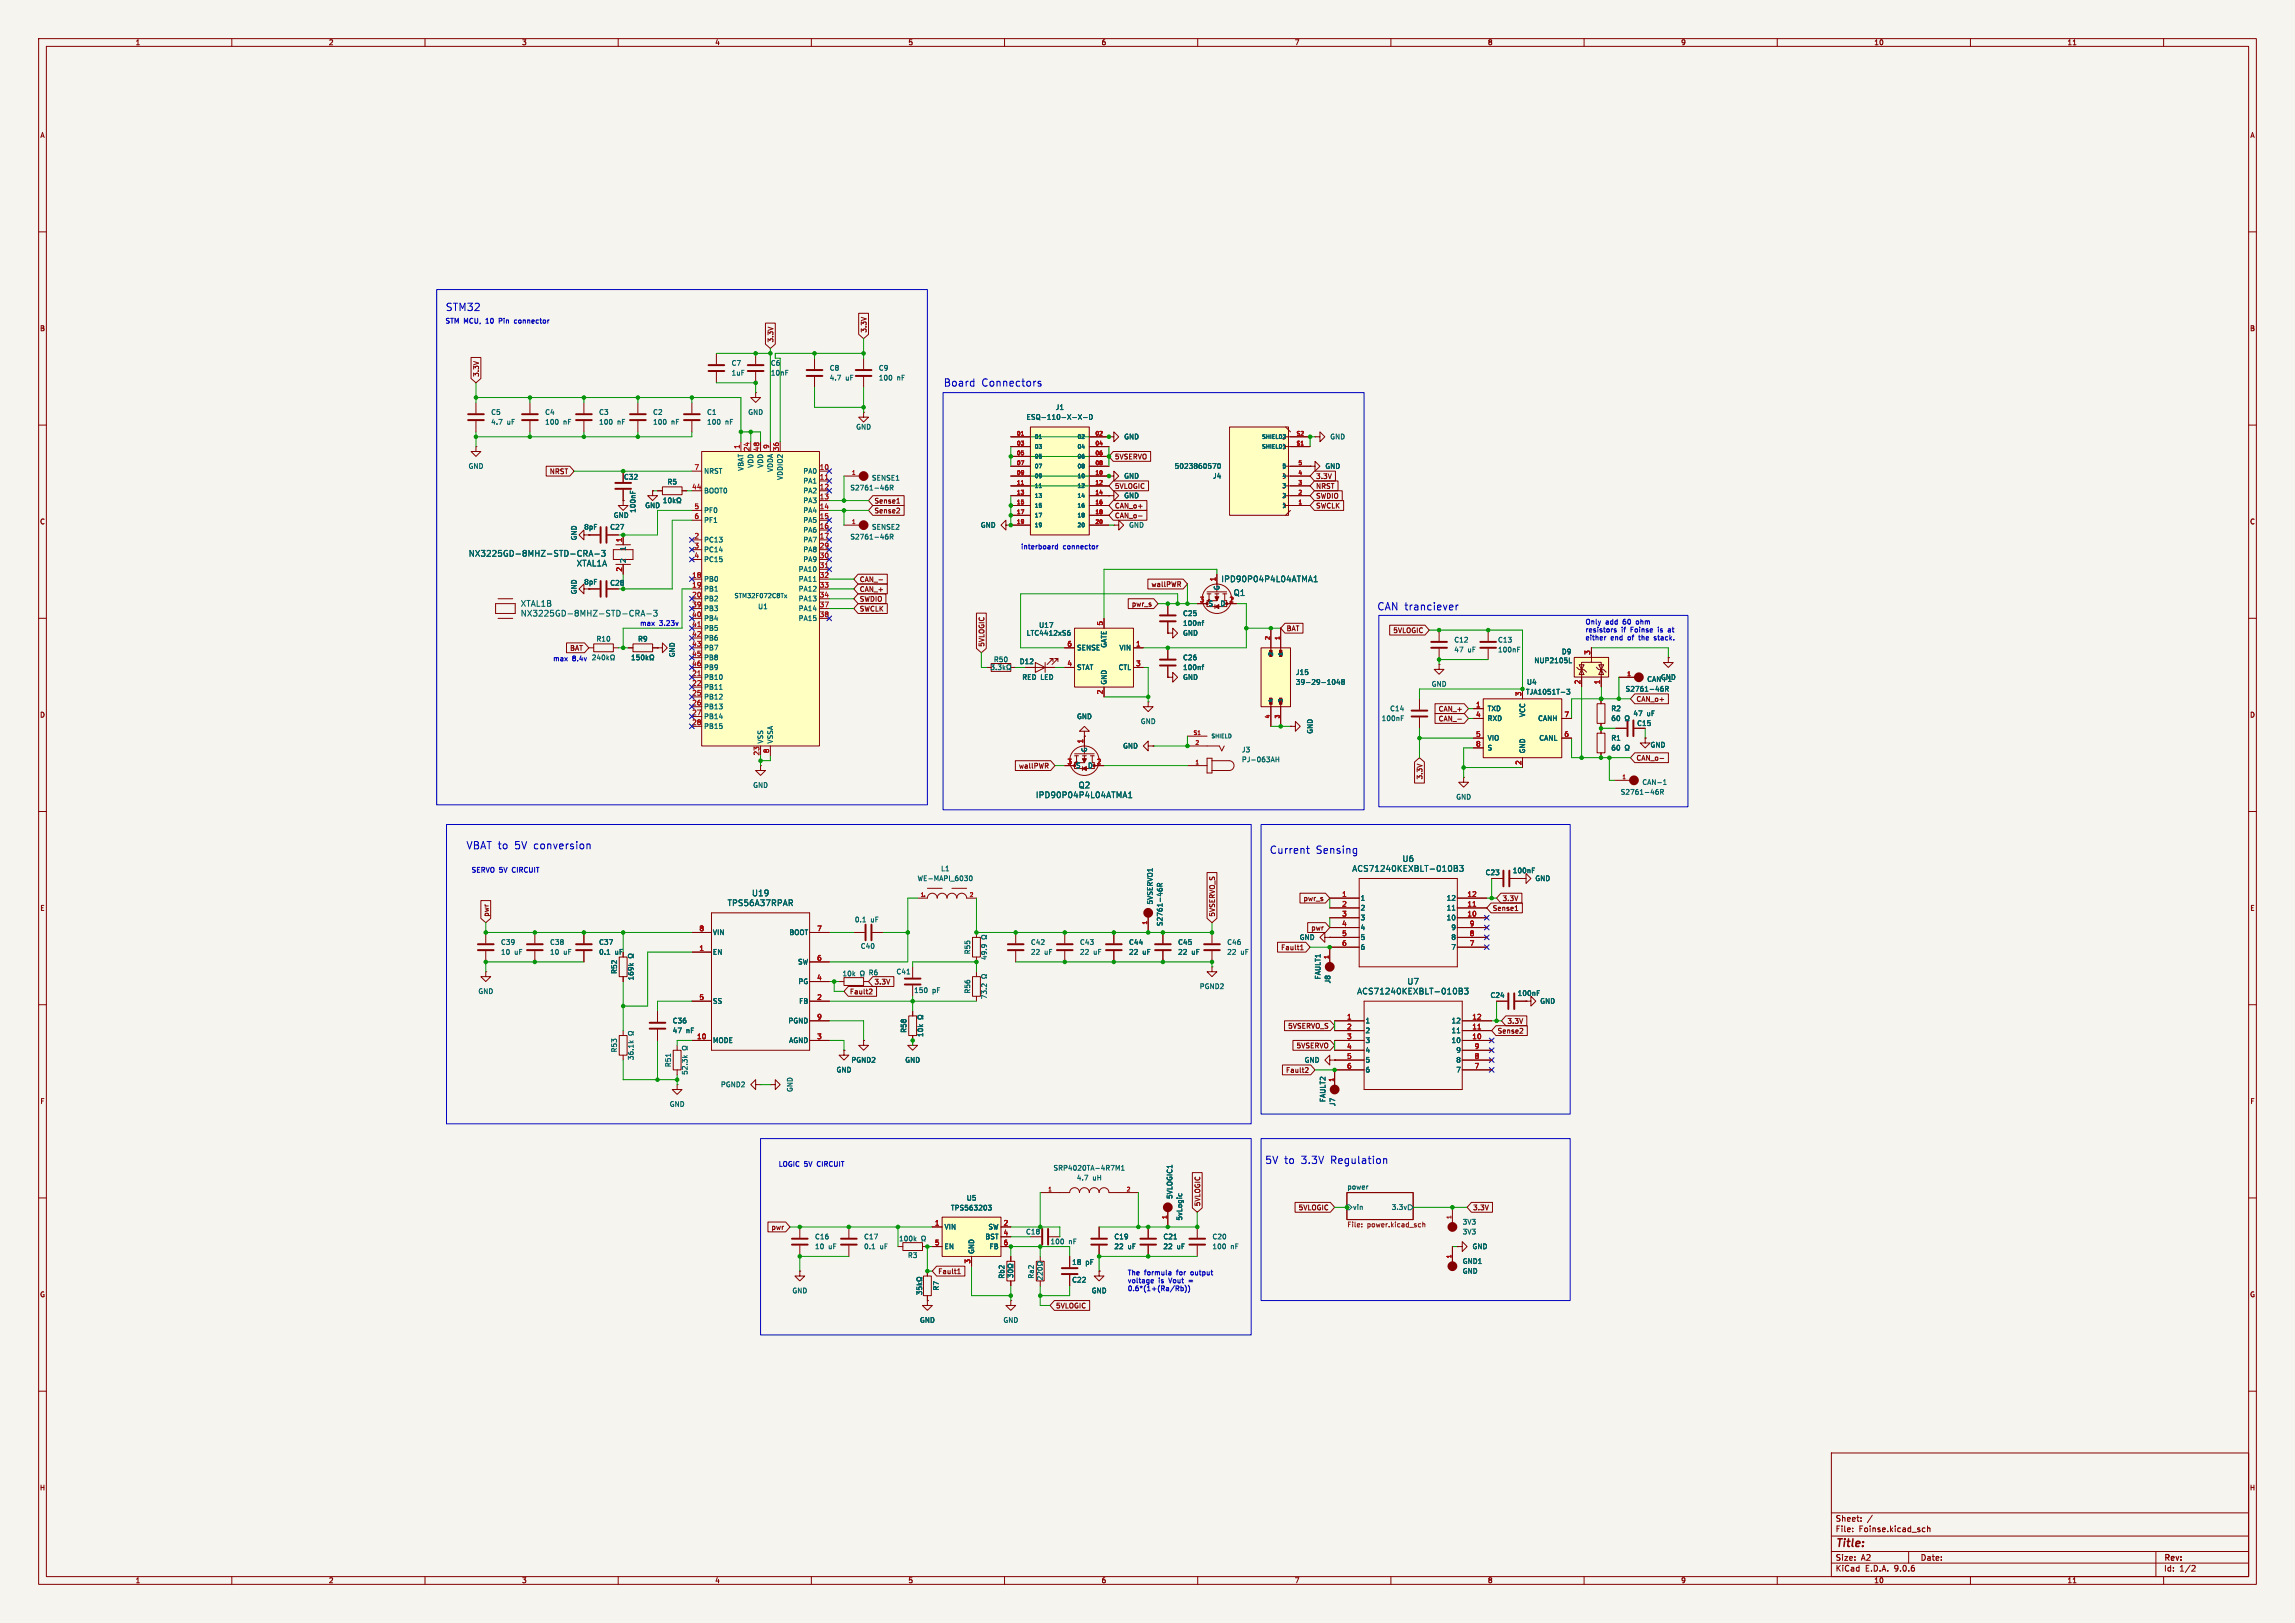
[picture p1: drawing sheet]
<svg xmlns="http://www.w3.org/2000/svg" width="594mm" height="420mm" viewBox="0 0 594 420" stroke-linecap="round" stroke-linejoin="round" font-family="sans-serif">
<defs><g id="words">
<text font-size="2.8" fill="#840000" x="475" y="400.9">Title:</text>
<g font-size="2.7" fill="#0000c2">
<text x="115.2" y="80.8">STM32</text>
<text x="244.1" y="100.4">Board</text>
<text x="254.2" y="100.4">Connectors</text>
<text x="356.3" y="158.3">CAN tranciever</text>
<text x="120.5" y="220.1">VBAT to</text>
<text x="133.6" y="220.1">5V</text>
<text x="138.9" y="220.1">conversion</text>
<text x="328.4" y="221.3">Current</text>
<text x="340.7" y="221.3">Sensing</text>
<text x="327.3" y="301.6">5V</text>
<text x="332.5" y="301.6">to</text>
<text x="337.2" y="301.6">3.3V</text>
<text x="345.2" y="301.6">Regulation</text>
</g>
<g font-size="2.1" fill="#006464">
<text x="121.2" y="144.2">NX3225GD-8MHZ-STD-CRA-3</text>
<text x="149.2" y="146.8">XTAL1A</text>
<text x="316" y="150.9">IPD90P04P4L04ATMA1</text>
<text x="319.2" y="154.4">Q1</text>
<text x="134.7" y="157.2">XTAL1B</text>
<text x="134.7" y="159.7">NX3225GD-8MHZ-STD-CRA-3</text>
<text x="268" y="206.7">IPD90P04P4L04ATMA1</text>
<text x="279.1" y="204.2">Q2</text>
<text x="349.9" y="225.8">ACS71240KEXBLT-010B3</text>
<text x="362.9" y="223.2">U6</text>
<text x="194.5" y="232.1">U19</text>
<text x="188.2" y="234.7">TPS56A37RPAR</text>
<text x="351.2" y="257.5">ACS71240KEXBLT-010B3</text>
<text x="364.2" y="255">U7</text>
</g>
<g font-size="2.1" fill="#840000">
<text x="475" y="394">Sheet:</text>
<text x="475" y="396.7">File:</text>
<text x="481.1" y="396.7">Foinse.kicad_sch</text>
<text x="475" y="406.9">KiCad</text>
<text x="475" y="404.1">Size:</text>
<text x="481.7" y="404.1">A2</text>
<text x="482.7" y="406.9">E.D.A.</text>
<text x="490.3" y="406.9">9.0.6</text>
<text x="497" y="404.1">Date:</text>
<text x="560" y="404.3">Rev:</text>
<text x="560" y="406.9">Id:</text>
<text x="564.1" y="406.9">1/2</text>
</g>
<g font-size="1.8" fill="#840000">
<text x="35" y="11.9">1</text>
<text x="85" y="11.9">2</text>
<text x="135" y="11.9">3</text>
<text x="185" y="11.9">4</text>
<text x="235" y="11.9">5</text>
<text x="285" y="11.9">6</text>
<text x="335" y="11.9">7</text>
<text x="385" y="11.9">8</text>
<text x="435" y="11.9">9</text>
<text x="485" y="11.9">10</text>
<text x="535" y="11.9">11</text>
<text x="10.3" y="35.9">A</text>
<text x="582.3" y="35.9">A</text>
<text x="10.3" y="85.9">B</text>
<text x="200.3" y="88.7" transform="rotate(-90 200.3 88.7)">3.3V</text>
<text x="224.5" y="86.2" transform="rotate(-90 224.5 86.2)">3.3V</text>
<text x="582.3" y="85.9">B</text>
<text x="124.1" y="97.6" transform="rotate(-90 124.1 97.6)">3.3V</text>
<text x="288.4" y="119.1">5VSERVO</text>
<text x="142.2" y="122.9">NRST</text>
<text x="340.5" y="124.1">3.3V</text>
<text x="226.2" y="130.5">Sense1</text>
<text x="288.4" y="131.8">CAN_o+</text>
<text x="288.4" y="126.7">5VLOGIC</text>
<text x="340.5" y="131.8">SWCLK</text>
<text x="340.5" y="126.7">NRST</text>
<text x="340.5" y="129.2">SWDIO</text>
<text x="10.3" y="135.9">C</text>
<text x="226.2" y="133">Sense2</text>
<text x="288.4" y="134.3">CAN_o-</text>
<text x="582.3" y="135.9">C</text>
<text x="222.4" y="155.9">SWDIO</text>
<text x="222.4" y="150.8">CAN_-</text>
<text x="222.4" y="153.4">CAN_+</text>
<text x="297.9" y="152.1">wallPWR</text>
<text x="222.4" y="158.4">SWCLK</text>
<text x="292.8" y="157.2">pwr_s</text>
<text x="255" y="167.5" transform="rotate(-90 255 167.5)">5VLOGIC</text>
<text x="332.9" y="163.5">BAT</text>
<text x="360.5" y="164">5VLOGIC</text>
<text x="147.4" y="168.6">BAT</text>
<text x="10.3" y="185.9">D</text>
<text x="372.2" y="184.3">CAN_+</text>
<text x="423.4" y="181.8">CAN_o+</text>
<text x="582.3" y="185.9">D</text>
<text x="372.2" y="186.9">CAN_-</text>
<text x="423.4" y="197">CAN_o-</text>
<text x="263.6" y="199.1">wallPWR</text>
<text x="368.3" y="201.8" transform="rotate(-90 368.3 201.8)">3.3V</text>
<text x="337.3" y="233.4">pwr_s</text>
<text x="388.8" y="233.4">3.3V</text>
<text x="10.3" y="235.9">E</text>
<text x="126.7" y="237.3" transform="rotate(-90 126.7 237.3)">pwr</text>
<text x="314.6" y="237.3" transform="rotate(-90 314.6 237.3)">5VSERVO_S</text>
<text x="386.2" y="235.9">Sense1</text>
<text x="582.3" y="235.9">E</text>
<text x="159.1" y="247.2">uF</text>
<text x="331.5" y="246.1">Fault1</text>
<text x="219.9" y="257.5">Fault2</text>
<text x="226.2" y="255">3.3V</text>
<text x="333.3" y="266.4">5VSERVO_S</text>
<text x="387.5" y="267.7">Sense2</text>
<text x="390" y="265.1">3.3V</text>
<text x="335.5" y="271.5">5VSERVO</text>
<text x="332.7" y="277.8">Fault2</text>
<text x="10.3" y="285.9">F</text>
<text x="582.3" y="285.9">F</text>
<text x="310.8" y="312.3" transform="rotate(-90 310.8 312.3)">5VLOGIC</text>
<text x="336" y="313.4">5VLOGIC</text>
<text x="381.2" y="313.4">3.3V</text>
<text x="199.6" y="318.5">pwr</text>
<text x="242.7" y="329.9">Fault1</text>
<text x="10.3" y="335.9">G</text>
<text x="582.3" y="335.9">G</text>
<text x="273.2" y="338.8">5VLOGIC</text>
<text x="10.2" y="385.9">H</text>
<text x="582.2" y="385.9">H</text>
<text x="35" y="409.9">1</text>
<text x="85" y="409.9">2</text>
<text x="135" y="409.9">3</text>
<text x="185" y="409.9">4</text>
<text x="235" y="409.9">5</text>
<text x="285" y="409.9">6</text>
<text x="335" y="409.9">7</text>
<text x="385" y="409.9">8</text>
<text x="435" y="409.9">9</text>
<text x="485" y="409.9">10</text>
<text x="535" y="409.9">11</text>
</g>
<g font-size="1.8" fill="#0000c2">
<text x="115.2" y="83.9">STM MCU,</text>
<text x="125.8" y="83.9">10</text>
<text x="129.4" y="83.9">Pin</text>
<text x="133.6" y="83.9">connector</text>
<text x="264.2" y="142.3">interboard</text>
<text x="275.1" y="142.3">connector</text>
<text x="410.3" y="161.9">Only</text>
<text x="415.5" y="161.9">add</text>
<text x="420.2" y="161.9">60</text>
<text x="423.7" y="161.9">ohm</text>
<text x="165.6" y="162.2">max</text>
<text x="170.6" y="162.2">3.23v</text>
<text x="410.3" y="164">resistors</text>
<text x="410.3" y="166">either</text>
<text x="416.9" y="166">end</text>
<text x="419.7" y="164">if</text>
<text x="421.4" y="166">of</text>
<text x="422.2" y="164">Foinse</text>
<text x="424.5" y="166">the</text>
<text x="428.6" y="166">stack.</text>
<text x="429.4" y="164">is</text>
<text x="432.2" y="164">at</text>
<text x="143.1" y="171.3">max</text>
<text x="148.1" y="171.3">8.4v</text>
<text x="122" y="226">SERVO 5V</text>
<text x="132.6" y="226">CIRCUIT</text>
<text x="201.4" y="302.1">LOGIC 5V</text>
<text x="211.6" y="302.1">CIRCUIT</text>
<text x="291.8" y="330.3">The</text>
<text x="291.8" y="332.4">voltage</text>
<text x="291.8" y="334.4">0.6*(1+(Ra/Rb))</text>
<text x="296.2" y="330.3">formula</text>
<text x="299.8" y="332.4">is</text>
<text x="302.7" y="332.4">Vout</text>
<text x="304.6" y="330.3">for</text>
<text x="307.9" y="332.4">=</text>
<text x="308.5" y="330.3">output</text>
</g>
<g font-size="1.8" fill="#006464">
<text x="189.2" y="94.8">C7</text>
<text x="199.4" y="94.8">C6</text>
<text x="189.2" y="97.4">1uF</text>
<text x="199.4" y="97.4">10nF</text>
<text x="214.6" y="96.1">C8</text>
<text x="214.6" y="98.7">4.7</text>
<text x="218.8" y="98.7">uF</text>
<text x="227.3" y="96.1">C9</text>
<text x="227.3" y="98.7">100</text>
<text x="232.1" y="98.7">nF</text>
<text x="127" y="107.5">C5</text>
<text x="141" y="107.5">C4</text>
<text x="154.9" y="107.5">C3</text>
<text x="168.9" y="107.5">C2</text>
<text x="182.9" y="107.5">C1</text>
<text x="193.5" y="107.5">GND</text>
<text x="273.1" y="106.3">J1</text>
<text x="127" y="110.1">4.7</text>
<text x="131.2" y="110.1">uF</text>
<text x="141" y="110.1">100</text>
<text x="145.8" y="110.1">nF</text>
<text x="154.9" y="110.1">100</text>
<text x="159.7" y="110.1">nF</text>
<text x="168.9" y="110.1">100</text>
<text x="173.7" y="110.1">nF</text>
<text x="182.9" y="110.1">100</text>
<text x="187.7" y="110.1">nF</text>
<text x="221.5" y="111.4">GND</text>
<text x="265.6" y="108.8">ESQ-110-X-X-D</text>
<text x="290.8" y="113.9">GND</text>
<text x="344.2" y="113.9">GND</text>
<text x="121.2" y="121.5">GND</text>
<text x="161.4" y="124.3">C32</text>
<text x="172.6" y="125.6">R5</text>
<text x="182.1" y="122.8">NRST</text>
<text x="192.6" y="122" transform="rotate(-90 192.6 122)">VBAT</text>
<text x="195.2" y="121.2" transform="rotate(-90 195.2 121.2)">VDD</text>
<text x="197.7" y="121.2" transform="rotate(-90 197.7 121.2)">VDD</text>
<text x="200.3" y="122.3" transform="rotate(-90 200.3 122.3)">VDDA</text>
<text x="202.8" y="124.3" transform="rotate(-90 202.8 124.3)">VDDIO2</text>
<text x="207.8" y="122.8">PA0</text>
<text x="207.8" y="125.3">PA1</text>
<text x="225.6" y="124.6">SENSE1</text>
<text x="290.8" y="124.1">GND</text>
<text x="303.9" y="121.5">5023860570</text>
<text x="313.8" y="124.1">J4</text>
<text x="342.9" y="121.5">GND</text>
<text x="166.9" y="131.7">GND</text>
<text x="182.1" y="127.9">BOOT0</text>
<text x="207.8" y="127.9">PA2</text>
<text x="207.8" y="130.4">PA3</text>
<text x="220" y="127.1">S2761-46R</text>
<text x="290.8" y="129.1">GND</text>
<text x="151.1" y="137.3">8pF</text>
<text x="157.8" y="137.3">C27</text>
<text x="158.7" y="134.2">GND</text>
<text x="164.7" y="132.8" transform="rotate(-90 164.7 132.8)">100nF</text>
<text x="182.1" y="132.9">PF0</text>
<text x="182.1" y="135.5">PF1</text>
<text x="207.8" y="132.9">PA4</text>
<text x="207.8" y="135.5">PA5</text>
<text x="225.6" y="137.3">SENSE2</text>
<text x="253.7" y="136.8">GND</text>
<text x="292.1" y="136.8">GND</text>
<text x="149.5" y="139.9" transform="rotate(-90 149.5 139.9)">GND</text>
<text x="162.2" y="142.6" transform="rotate(-90 162.2 142.6)">1</text>
<text x="182.1" y="140.6">PC13</text>
<text x="182.1" y="143.1">PC14</text>
<text x="207.8" y="138">PA6</text>
<text x="207.8" y="140.6">PA7</text>
<text x="207.8" y="143.1">PA8</text>
<text x="220" y="139.8">S2761-46R</text>
<text x="162.2" y="145.8" transform="rotate(-90 162.2 145.8)">2</text>
<text x="182.1" y="145.6">PC15</text>
<text x="206.6" y="148.2">PA10</text>
<text x="207.8" y="145.6">PA9</text>
<text x="149.5" y="153.9" transform="rotate(-90 149.5 153.9)">GND</text>
<text x="151.1" y="151.5">8pF</text>
<text x="157.8" y="151.7">C28</text>
<text x="182.1" y="150.7">PB0</text>
<text x="182.1" y="153.3">PB1</text>
<text x="182.1" y="155.8">PB2</text>
<text x="206.6" y="150.7">PA11</text>
<text x="206.6" y="153.3">PA12</text>
<text x="206.6" y="155.8">PA13</text>
<text x="315.8" y="152.9" transform="rotate(-90 315.8 152.9)">G</text>
<text x="182.1" y="158.3">PB3</text>
<text x="182.1" y="160.9">PB4</text>
<text x="196.1" y="157.8">U1</text>
<text x="206.6" y="158.3">PA14</text>
<text x="206.6" y="160.9">PA15</text>
<text x="306.1" y="159.6">C25</text>
<text x="312.7" y="157.1">S</text>
<text x="315.8" y="157.1">D</text>
<text x="154.3" y="166.2">R10</text>
<text x="165" y="166.2">R9</text>
<text x="182.1" y="163.4">PB5</text>
<text x="182.1" y="166">PB6</text>
<text x="265.6" y="164.7">LTC4412xS6</text>
<text x="268.8" y="162.7">U17</text>
<text x="286.6" y="167.7" transform="rotate(-90 286.6 167.7)">GATE</text>
<text x="306.1" y="164.7">GND</text>
<text x="306.1" y="162.2">100nf</text>
<text x="376.3" y="166.5">C12</text>
<text x="387.6" y="166.5">C13</text>
<text x="174.9" y="170.2" transform="rotate(-90 174.9 170.2)">GND</text>
<text x="182.1" y="168.5">PB7</text>
<text x="182.1" y="171">PB8</text>
<text x="182.1" y="173.6">PB9</text>
<text x="257.1" y="171.6">R50</text>
<text x="263.8" y="172.1">D12</text>
<text x="278.6" y="168.5">SENSE</text>
<text x="278.6" y="173.6">STAT</text>
<text x="289.4" y="173.6">CTL</text>
<text x="289.6" y="168.5">VIN</text>
<text x="306.1" y="171">C26</text>
<text x="306.1" y="173.6">100nf</text>
<text x="376.3" y="169">47</text>
<text x="379.9" y="169">uF</text>
<text x="387.6" y="169">100nF</text>
<text x="397" y="171.8">NUP2105L</text>
<text x="404.1" y="169.5">D9</text>
<text x="182.1" y="176.1">PB10</text>
<text x="182.1" y="178.7">PB11</text>
<text x="264.5" y="176.1">RED LED</text>
<text x="286.6" y="177.3" transform="rotate(-90 286.6 177.3)">GND</text>
<text x="306.1" y="176.1">GND</text>
<text x="335.3" y="174.9">J15</text>
<text x="335.3" y="177.4">39-29-1048</text>
<text x="370.4" y="177.9">GND</text>
<text x="394.8" y="179.9">TJA1051T-3</text>
<text x="395.1" y="177.4">U4</text>
<text x="420.6" y="179.2">S2761-46R</text>
<text x="426.2" y="176.6">CAN+1</text>
<text x="429.8" y="176.1">GND</text>
<text x="182.1" y="181.2">PB12</text>
<text x="182.1" y="183.7">PB13</text>
<text x="359.7" y="184.2">C14</text>
<text x="384.9" y="184.2">TXD</text>
<text x="394.9" y="185.7" transform="rotate(-90 394.9 185.7)">VCC</text>
<text x="416.9" y="184.2">R2</text>
<text x="422.6" y="185.5">47</text>
<text x="426.2" y="185.5">uF</text>
<text x="182.1" y="186.3">PB14</text>
<text x="182.1" y="188.8">PB15</text>
<text x="278.6" y="186.3">GND</text>
<text x="295.1" y="187.6">GND</text>
<text x="340" y="190" transform="rotate(-90 340 190)">GND</text>
<text x="357.5" y="186.8">100nF</text>
<text x="384.9" y="186.8">RXD</text>
<text x="384.9" y="191.9">VIO</text>
<text x="398" y="186.8">CANH</text>
<text x="398.3" y="191.9">CANL</text>
<text x="416.9" y="191.9">R1</text>
<text x="416.9" y="186.8">60</text>
<text x="423.6" y="188.1">C15</text>
<text x="197.7" y="192.5" transform="rotate(-90 197.7 192.5)">VSS</text>
<text x="200.3" y="192.5" transform="rotate(-90 200.3 192.5)">VSSA</text>
<text x="281.5" y="194.8" transform="rotate(-90 281.5 194.8)">G</text>
<text x="290.6" y="193.9">GND</text>
<text x="321.3" y="194.9">J3</text>
<text x="321.3" y="197.4">PJ-063AH</text>
<text x="384.9" y="194.4">S</text>
<text x="394.9" y="195.1" transform="rotate(-90 394.9 195.1)">GND</text>
<text x="416.9" y="194.4">60</text>
<text x="427.1" y="193.6">GND</text>
<text x="278.4" y="199">S</text>
<text x="281.5" y="199">D</text>
<text x="425" y="203.3">CAN-1</text>
<text x="194.8" y="204.1">GND</text>
<text x="376.8" y="207.1">GND</text>
<text x="419.4" y="205.8">S2761-46R</text>
<text x="243.4" y="225.7">L1</text>
<text x="384.4" y="226.7">C23</text>
<text x="391.4" y="226.2">100nF</text>
<text x="237.4" y="228.2">WE-MAPI_6030</text>
<text x="352" y="233.3">1</text>
<text x="374.3" y="233.3">12</text>
<text x="397.3" y="228.2">GND</text>
<text x="221.1" y="238.9">0.1</text>
<text x="225.3" y="238.9">uF</text>
<text x="298.6" y="234.2" transform="rotate(-90 298.6 234.2)">5VSERVO1</text>
<text x="301.1" y="239.8" transform="rotate(-90 301.1 239.8)">S2761-46R</text>
<text x="352" y="235.8">2</text>
<text x="352" y="238.4">3</text>
<text x="374.3" y="235.8">11</text>
<text x="374.3" y="238.4">10</text>
<text x="129.5" y="244.7">C39</text>
<text x="142.2" y="244.7">C38</text>
<text x="154.9" y="244.7">C37</text>
<text x="184.4" y="242.2">VIN</text>
<text x="204.2" y="242.2">BOOT</text>
<text x="222.7" y="245.7">C40</text>
<text x="266.7" y="244.7">C42</text>
<text x="279.4" y="244.7">C43</text>
<text x="292.1" y="244.7">C44</text>
<text x="304.8" y="244.7">C45</text>
<text x="317.5" y="244.7">C46</text>
<text x="336.3" y="243.4">GND</text>
<text x="339.3" y="241">pwr</text>
<text x="352" y="240.9">4</text>
<text x="352" y="243.4">5</text>
<text x="352" y="246">6</text>
<text x="375.5" y="240.9">9</text>
<text x="375.5" y="243.4">8</text>
<text x="375.5" y="246">7</text>
<text x="129.5" y="247.2">10</text>
<text x="133.1" y="247.2">uF</text>
<text x="142.2" y="247.2">10</text>
<text x="145.8" y="247.2">uF</text>
<text x="154.9" y="247.2">0.1</text>
<text x="184.4" y="247.2">EN</text>
<text x="206.4" y="249.8">SW</text>
<text x="251.3" y="247.1" transform="rotate(-90 251.3 247.1)">R55</text>
<text x="266.7" y="247.2">22</text>
<text x="270.3" y="247.2">uF</text>
<text x="279.4" y="247.2">22</text>
<text x="283" y="247.2">uF</text>
<text x="292.1" y="247.2">22</text>
<text x="295.7" y="247.2">uF</text>
<text x="304.8" y="247.2">22</text>
<text x="308.4" y="247.2">uF</text>
<text x="317.5" y="247.2">22</text>
<text x="321.1" y="247.2">uF</text>
<text x="123.7" y="257.4">GND</text>
<text x="159.9" y="252.1" transform="rotate(-90 159.9 252.1)">R52</text>
<text x="164.2" y="253.8" transform="rotate(-90 164.2 253.8)">169k</text>
<text x="206.6" y="254.9">PG</text>
<text x="217.9" y="252.8">10k</text>
<text x="224.7" y="252.6">R6</text>
<text x="231.9" y="252.3">C41</text>
<text x="236.5" y="257.1">150</text>
<text x="241.3" y="257.1">pF</text>
<text x="251.3" y="257.2" transform="rotate(-90 251.3 257.2)">R56</text>
<text x="310.4" y="256.1">PGND2</text>
<text x="342" y="253.6" transform="rotate(-90 342 253.6)">FAULT1</text>
<text x="344.5" y="254.6" transform="rotate(-90 344.5 254.6)">J8</text>
<text x="392.7" y="257.9">100nF</text>
<text x="184.4" y="259.9">SS</text>
<text x="206.7" y="259.9">FB</text>
<text x="255.6" y="258.7" transform="rotate(-90 255.6 258.7)">73.2</text>
<text x="385.7" y="258.4">C24</text>
<text x="398.5" y="259.9">GND</text>
<text x="174" y="265">C36</text>
<text x="174" y="267.6">47</text>
<text x="177.6" y="267.6">nF</text>
<text x="204" y="265">PGND</text>
<text x="234.8" y="267.4" transform="rotate(-90 234.8 267.4)">R58</text>
<text x="239.1" y="268.5" transform="rotate(-90 239.1 268.5)">10k</text>
<text x="353.3" y="265">1</text>
<text x="353.3" y="267.6">2</text>
<text x="375.6" y="265">12</text>
<text x="375.6" y="267.6">11</text>
<text x="159.9" y="272.5" transform="rotate(-90 159.9 272.5)">R53</text>
<text x="164.2" y="274.5" transform="rotate(-90 164.2 274.5)">36.1k</text>
<text x="184.4" y="270.1">MODE</text>
<text x="204.1" y="270.1">AGND</text>
<text x="220.2" y="275.2">PGND2</text>
<text x="234.2" y="275.2">GND</text>
<text x="337.5" y="275.2">GND</text>
<text x="353.3" y="270.1">3</text>
<text x="353.3" y="272.6">4</text>
<text x="353.3" y="275.2">5</text>
<text x="375.6" y="270.1">10</text>
<text x="376.8" y="272.6">9</text>
<text x="376.8" y="275.2">8</text>
<text x="173.8" y="276.3" transform="rotate(-90 173.8 276.3)">R51</text>
<text x="178.2" y="278.3" transform="rotate(-90 178.2 278.3)">52.3k</text>
<text x="186.5" y="281.5">PGND2</text>
<text x="216.4" y="277.7">GND</text>
<text x="353.3" y="277.7">6</text>
<text x="376.8" y="277.7">7</text>
<text x="173.2" y="286.6">GND</text>
<text x="205.3" y="282.7" transform="rotate(-90 205.3 282.7)">GND</text>
<text x="343.3" y="285.3" transform="rotate(-90 343.3 285.3)">FAULT2</text>
<text x="345.8" y="286.4" transform="rotate(-90 345.8 286.4)">J7</text>
<text x="272.6" y="303.1">SRP4020TA-4R7M1</text>
<text x="278.6" y="305.7">4.7</text>
<text x="282.8" y="305.7">uH</text>
<text x="250.1" y="310.9">U5</text>
<text x="303.6" y="310.4" transform="rotate(-90 303.6 310.4)">5VLOGIC1</text>
<text x="348.6" y="307.9">power</text>
<text x="246" y="313.4">TPS563203</text>
<text x="306.2" y="316" transform="rotate(-90 306.2 316)">5vLogic</text>
<text x="350.1" y="313.3">vin</text>
<text x="360.1" y="313.3">3.3v</text>
<text x="378.5" y="317.1">3V3</text>
<text x="210.8" y="320.9">C16</text>
<text x="210.8" y="323.4">10</text>
<text x="214.4" y="323.4">uF</text>
<text x="223.5" y="320.9">C17</text>
<text x="223.5" y="323.4">0.1</text>
<text x="227.7" y="323.4">uF</text>
<text x="232.6" y="321.4">100k</text>
<text x="244.3" y="318.4">VIN</text>
<text x="244.3" y="323.4">EN</text>
<text x="254.9" y="320.9">BST</text>
<text x="255.7" y="318.4">SW</text>
<text x="256" y="323.4">FB</text>
<text x="265.4" y="319.6">C18</text>
<text x="271.8" y="322.2">100</text>
<text x="276.6" y="322.2">nF</text>
<text x="288.3" y="320.9">C19</text>
<text x="288.3" y="323.4">22</text>
<text x="291.9" y="323.4">uF</text>
<text x="301" y="320.9">C21</text>
<text x="301" y="323.4">22</text>
<text x="304.6" y="323.4">uF</text>
<text x="313.7" y="323.4">100</text>
<text x="313.7" y="320.9">C20</text>
<text x="318.5" y="323.4">nF</text>
<text x="378.5" y="319.6">3V3</text>
<text x="381" y="323.4">GND</text>
<text x="234.9" y="325.7">R3</text>
<text x="252.3" y="324.6" transform="rotate(-90 252.3 324.6)">GND</text>
<text x="277.4" y="327.5">18</text>
<text x="281" y="327.5">pF</text>
<text x="378.5" y="329.8">GND</text>
<text x="378.5" y="327.3">GND1</text>
<text x="205" y="334.9">GND</text>
<text x="243.2" y="334.1" transform="rotate(-90 243.2 334.1)">R7</text>
<text x="260.2" y="331" transform="rotate(-90 260.2 331)">Rb2</text>
<text x="267.8" y="331" transform="rotate(-90 267.8 331)">Ra2</text>
<text x="277.4" y="332.1">C22</text>
<text x="282.4" y="334.9">GND</text>
<text x="238" y="342.5">GND</text>
<text x="259.6" y="342.5">GND</text>
</g>
<g font-size="1.8" fill="#a90000">
<text x="191.5" y="116.3" transform="rotate(-90 191.5 116.3)">1</text>
<text x="194.1" y="116.9" transform="rotate(-90 194.1 116.9)">24</text>
<text x="196.6" y="116.9" transform="rotate(-90 196.6 116.9)">48</text>
<text x="199.1" y="116.3" transform="rotate(-90 199.1 116.3)">9</text>
<text x="201.7" y="116.9" transform="rotate(-90 201.7 116.9)">36</text>
<text x="179.6" y="121.7">7</text>
<text x="212" y="121.7">10</text>
<text x="212" y="124.2">11</text>
<text x="179" y="126.7">44</text>
<text x="179.6" y="131.8">5</text>
<text x="212" y="126.7">12</text>
<text x="212" y="129.3">13</text>
<text x="212" y="131.8">14</text>
<text x="179.6" y="134.4">6</text>
<text x="212" y="134.4">15</text>
<text x="212" y="136.9">16</text>
<text x="161" y="140.4" transform="rotate(-90 161 140.4)">1</text>
<text x="179.6" y="139.4">2</text>
<text x="179.6" y="142">3</text>
<text x="212" y="139.4">17</text>
<text x="212" y="142">29</text>
<text x="161" y="148" transform="rotate(-90 161 148)">2</text>
<text x="179" y="149.6">18</text>
<text x="179.6" y="144.5">4</text>
<text x="212" y="144.5">30</text>
<text x="212" y="147.1">31</text>
<text x="212" y="149.6">32</text>
<text x="179" y="152.1">19</text>
<text x="179" y="154.7">20</text>
<text x="212" y="152.1">33</text>
<text x="212" y="154.7">34</text>
<text x="310.4" y="156">3</text>
<text x="314.7" y="150.6" transform="rotate(-90 314.7 150.6)">1</text>
<text x="318.1" y="156">2</text>
<text x="179" y="157.2">39</text>
<text x="179" y="159.8">40</text>
<text x="212" y="157.2">37</text>
<text x="212" y="159.8">38</text>
<text x="285.5" y="162" transform="rotate(-90 285.5 162)">5</text>
<text x="179" y="162.3">41</text>
<text x="179" y="164.8">42</text>
<text x="179" y="167.4">43</text>
<text x="276.2" y="167.4">6</text>
<text x="293.9" y="167.4">1</text>
<text x="179" y="169.9">45</text>
<text x="179" y="172.5">46</text>
<text x="276.2" y="172.5">4</text>
<text x="293.9" y="172.5">3</text>
<text x="411.6" y="169.6" transform="rotate(-90 411.6 169.6)">3</text>
<text x="179" y="175">21</text>
<text x="179" y="177.5">22</text>
<text x="285.5" y="179.8" transform="rotate(-90 285.5 179.8)">2</text>
<text x="409.1" y="177.2" transform="rotate(-90 409.1 177.2)">2</text>
<text x="414.2" y="177.2" transform="rotate(-90 414.2 177.2)">1</text>
<text x="179" y="180.1">25</text>
<text x="179" y="182.6">26</text>
<text x="179" y="185.2">27</text>
<text x="381.9" y="183.1">1</text>
<text x="381.9" y="185.7">4</text>
<text x="393.8" y="180.3" transform="rotate(-90 393.8 180.3)">3</text>
<text x="404.8" y="185.7">7</text>
<text x="179" y="187.7">28</text>
<text x="381.9" y="190.7">5</text>
<text x="404.8" y="190.7">6</text>
<text x="196.6" y="195.6" transform="rotate(-90 196.6 195.6)">23</text>
<text x="199.1" y="195" transform="rotate(-90 199.1 195)">8</text>
<text x="276.2" y="197.9">3</text>
<text x="280.4" y="192.5" transform="rotate(-90 280.4 192.5)">1</text>
<text x="283.8" y="197.9">2</text>
<text x="381.9" y="193.3">8</text>
<text x="393.8" y="198.1" transform="rotate(-90 393.8 198.1)">2</text>
<text x="347.3" y="232.2">1</text>
<text x="379.7" y="232.2">12</text>
<text x="347.3" y="234.7">2</text>
<text x="347.3" y="237.2">3</text>
<text x="347.3" y="239.8">4</text>
<text x="379.7" y="234.7">11</text>
<text x="379.7" y="237.2">10</text>
<text x="380.3" y="239.8">9</text>
<text x="180.9" y="241">8</text>
<text x="211.4" y="241">7</text>
<text x="347.3" y="242.3">5</text>
<text x="347.3" y="244.9">6</text>
<text x="380.3" y="242.3">8</text>
<text x="380.3" y="244.9">7</text>
<text x="180.9" y="246.1">1</text>
<text x="211.4" y="248.7">6</text>
<text x="211.4" y="253.7">4</text>
<text x="180.9" y="258.8">5</text>
<text x="211.4" y="258.8">2</text>
<text x="211.4" y="263.9">9</text>
<text x="348.5" y="263.9">1</text>
<text x="381" y="263.9">12</text>
<text x="180.3" y="269">10</text>
<text x="211.4" y="269">3</text>
<text x="348.5" y="266.4">2</text>
<text x="348.5" y="269">3</text>
<text x="381" y="266.4">11</text>
<text x="381" y="269">10</text>
<text x="348.5" y="271.5">4</text>
<text x="348.5" y="274.1">5</text>
<text x="381.6" y="271.5">9</text>
<text x="381.6" y="274.1">8</text>
<text x="348.5" y="276.6">6</text>
<text x="381.6" y="276.6">7</text>
<text x="241.9" y="317.2">1</text>
<text x="259.6" y="317.2">2</text>
<text x="241.9" y="322.3">5</text>
<text x="259.6" y="319.8">4</text>
<text x="259.6" y="322.3">6</text>
<text x="251.2" y="327.1" transform="rotate(-90 251.2 327.1)">3</text>
</g>
<g font-size="1.8" fill="#725600">
<text x="348.6" y="317.9">File:</text>
<text x="353.8" y="317.9">power.kicad_sch</text>
</g>
<text font-size="1.6" fill="#006464" x="190" y="155">STM32F072C8Tx</text>
<g font-size="1.4" fill="#a90000">
<text x="263.1" y="112.8">01</text>
<text x="283.4" y="112.8">02</text>
<text x="335.5" y="112.8">S2</text>
<text x="263.1" y="115.3">03</text>
<text x="263.1" y="117.9">05</text>
<text x="283.4" y="115.3">04</text>
<text x="283.4" y="117.9">06</text>
<text x="335.5" y="115.3">S1</text>
<text x="220.4" y="122.9">1</text>
<text x="263.1" y="120.4">07</text>
<text x="263.1" y="122.9">09</text>
<text x="263.1" y="125.5">11</text>
<text x="283.4" y="120.4">08</text>
<text x="283.4" y="122.9">10</text>
<text x="283.4" y="125.5">12</text>
<text x="335.9" y="125.5">3</text>
<text x="335.9" y="122.9">4</text>
<text x="335.9" y="120.4">5</text>
<text x="263.1" y="128">13</text>
<text x="263.1" y="130.6">15</text>
<text x="283.4" y="128">14</text>
<text x="283.4" y="130.6">16</text>
<text x="335.9" y="130.6">1</text>
<text x="335.9" y="128">2</text>
<text x="220.4" y="135.6">1</text>
<text x="263.1" y="133.1">17</text>
<text x="263.1" y="135.6">19</text>
<text x="283.4" y="133.1">18</text>
<text x="283.4" y="135.6">20</text>
<text x="328.7" y="165.7" transform="rotate(-90 328.7 165.7)">2</text>
<text x="331.2" y="165.7" transform="rotate(-90 331.2 165.7)">1</text>
<text x="421" y="175">1</text>
<text x="308.8" y="190.2">S1</text>
<text x="328.7" y="186" transform="rotate(-90 328.7 186)">4</text>
<text x="331.2" y="186" transform="rotate(-90 331.2 186)">3</text>
<text x="309.3" y="197.9">1</text>
<text x="309.3" y="192.8">2</text>
<text x="419.8" y="201.7">1</text>
<text x="238.1" y="232.2">1</text>
<text x="250.8" y="232.2">2</text>
<text x="296.9" y="239.4" transform="rotate(-90 296.9 239.4)">1</text>
<text x="343.9" y="248.3" transform="rotate(-90 343.9 248.3)">1</text>
<text x="345.2" y="280" transform="rotate(-90 345.2 280)">1</text>
<text x="271.2" y="308.4">1</text>
<text x="291.5" y="308.4">2</text>
<text x="302" y="315.6" transform="rotate(-90 302 315.6)">1</text>
<text x="375.7" y="315.6" transform="rotate(-90 375.7 315.6)">1</text>
<text x="375.7" y="325.7" transform="rotate(-90 375.7 325.7)">1</text>
</g>
<g font-size="1.4" fill="#006464">
<text x="267.7" y="113.8">01</text>
<text x="278.7" y="113.8">02</text>
<text x="326.5" y="113.8">SHIELD2</text>
<text x="267.7" y="116.3">03</text>
<text x="267.7" y="118.8">05</text>
<text x="278.7" y="116.3">04</text>
<text x="278.7" y="118.8">06</text>
<text x="326.5" y="116.3">SHIELD1</text>
<text x="267.7" y="121.4">07</text>
<text x="267.7" y="123.9">09</text>
<text x="278.7" y="121.4">08</text>
<text x="278.7" y="123.9">10</text>
<text x="331.8" y="123.9">4</text>
<text x="331.8" y="121.4">5</text>
<text x="267.7" y="126.5">11</text>
<text x="267.7" y="129">13</text>
<text x="267.7" y="131.5">15</text>
<text x="278.7" y="126.5">12</text>
<text x="278.7" y="129">14</text>
<text x="278.7" y="131.5">16</text>
<text x="331.8" y="131.5">1</text>
<text x="331.8" y="129">2</text>
<text x="331.8" y="126.5">3</text>
<text x="267.7" y="134.1">17</text>
<text x="267.7" y="136.6">19</text>
<text x="278.7" y="134.1">18</text>
<text x="278.7" y="136.6">20</text>
<text x="329.7" y="169.9" transform="rotate(-90 329.7 169.9)">2</text>
<text x="332.2" y="169.9" transform="rotate(-90 332.2 169.9)">1</text>
<text x="329.7" y="181.9" transform="rotate(-90 329.7 181.9)">4</text>
<text x="332.2" y="181.9" transform="rotate(-90 332.2 181.9)">3</text>
<text x="313.4" y="191.2">SHIELD</text>
</g>
</g></defs>
<path d="M0 0h594v420h-594z" fill="#f5f4ef" stroke="#f5f4ef" stroke-width=".26"/>
<g fill="none" stroke="#840000" stroke-width=".26">
<path d="M10 10h574v400h-574zM12 12h570v396h-570zM60 10v2M110 10v2M160 10v2M210 10v2M260 10v2M310 10v2M360 10v2M410 10v2M460 10v2M510 10v2"/>
<path d="M536.6 11.6h.7M560 10v2M10 60h2M582 60h2M10 110h2M287 113h1.3v-1.2l1.3 1.2-1.3 1.3v-1.3M287 113h.1M340.4 113h1.2v-1.2l1.3 1.2-1.3 1.3v-1.3M340.4 113h.1M582 110h2M287 128.3h1.3v-1.3l1.3 1.3-1.3 1.2v-1.2M287 128.3h.1"/>
<path d="M287 123.2h1.3v-1.3l1.3 1.3-1.3 1.3v-1.3M287 123.2h.1M288.3 135.9h1.3v-1.3l1.2 1.3-1.2 1.3v-1.3M288.3 135.9h.1M339.1 120.7h1.3v-1.3l1.2 1.3-1.2 1.2v-1.2M339.1 120.7h.1M309.9 156.2h2.5M312.4 153.2h5.1M312.4 153.7h1M312.4 157h5.1M312.9 153.7v1.7M314.5 153.7h1"/>
<path d="M314.5 156.5v1M315 148.6v2.5M315 153.7v1.7h-2.6M316.5 153.7h1M317 153.7v1.7M317.5 156.2h2.5M10 160h2M162.6 167.6h1.2M163.8 166.6h5.1v2.1h-5.1zM168.9 167.6h1.3M582 160h2M10 210h2"/>
<path d="M582 210h2M297.2 236.2v5.1M344.2 232.4h7.6M344.2 235h7.6M344.2 237.5h7.6M351.8 227.3h25.4v22.9h-25.4zM377.2 232.4h7.6M377.2 235h7.6M377.2 237.5h7.6M386.1 227.3h2.8M390.9 227.3h2.8M393.7 227.3h1.3v-1.2l1.2 1.2-1.2 1.3v-1.3"/>
<path d="M393.7 227.3h.1M236.2 250.2v2.8M236.2 255v2.8M251.7 242.6h2v5.1h-2zM251.7 252.7h2v5.1h-2zM252.7 241.3v1.3M252.7 247.7v1.2M252.7 251.5v1.2M252.7 257.8v1.3M262.9 241.3v2.8M262.9 246.1v2.8M275.6 241.3v2.8"/>
<path d="M275.6 246.1v2.8M288.3 241.3v2.8M288.3 246.1v2.8M301 241.3v2.8M301 246.1v2.8M313.7 250.2v1.3h1.3l-1.3 1.2-1.3-1.2h1.3M313.7 250.2h.1M313.7 241.3v2.8M313.7 246.1v2.8M342.9 242.6v-1.3l-1.3 1.3 1.3 1.2v-1.2h1.3M344.2 242.6h.1M344.2 240h7.6"/>
<path d="M344.2 242.6h7.6M351.8 245.1h-7.6v5.1M353.1 259.1h25.4v22.8h-25.4zM377.2 240h7.6M377.2 242.6h7.6M377.2 245.1h7.6M387.3 259.1h2.8M392.2 259.1h2.8M395 259.1h1.2v-1.3l1.3 1.3-1.3 1.3v-1.3M395 259.1h.1M10 260h2M218.4 271.8v1.3h1.3l-1.3 1.2-1.2-1.2h1.2"/>
<path d="M218.4 271.8h.1M223.5 269.2v1.3h1.3l-1.3 1.3-1.3-1.3h1.3M223.5 269.2h.1M236.2 269.2v1.3h1.3l-1.3 1.3-1.3-1.3h1.3M236.2 269.2h.1M344.2 274.3v-1.2l-1.3 1.2 1.3 1.3v-1.3h1.2M345.4 274.3h.1M345.4 264.2h7.7M345.4 266.7h7.7M345.4 269.2h7.7M345.4 271.8h7.7M345.4 274.3h7.7"/>
<path d="M353.1 276.9h-7.7v5M378.5 264.2h7.6M378.5 266.7h7.6M378.5 269.2h7.6M378.5 271.8h7.6M378.5 274.3h7.6M378.5 276.9h7.6M582 260h2M10 310h2M269.2 308.6h7.7a1.27 1.27 0 0 1 1.2-1.3 1.27 1.27 0 0 1 1.3 1.3 1.27 1.27 0 0 1 1.3-1.3 1.27 1.27 0 0 1 1.2 1.3 1.27 1.27 0 0 1 1.3-1.3 1.27 1.27 0 0 1 1.3 1.3 1.27 1.27 0 0 1 1.2-1.3 1.27 1.27 0 0 1 1.3 1.3h7.6M297.2 317.5v2.8M302.3 312.4v5.1"/>
<path d="M309.9 317.5v2.8M348.6 308.6h17.2v7h-17.2zM375.9 312.4v5.1M582 310h2M239 330.2h2v5.1h-2zM240 328.9v1.3M240 335.3v1.3M297.2 322.3v2.8M309.9 322.3v2.8M375.9 322.6v5.1M377.2 322.6h1.3v-1.3l1.2 1.3-1.2 1.3v-1.3M377.2 322.6h.1"/>
<path d="M10 360h2M474 376h108v32h-108zM582 360h2M474 397.5h108M474 391.5h108M479.5 396.2v.2M479.5 395.4v.2M481.7 393.5v.2M481.7 392.7v.2M484.6 392.1l-1.3 1.9M497.8 395.4h.4M498.2 396.3l-.4 .1"/>
<path d="M498.9 395.5l.6-.1v1M498.9 394.9v1.5M60 408v2M110 408v2M160 408v2M210 408v2M260 408v2M310 408v2M360 408v2M410 408v2M460 408v2M474 404.5h108"/>
<path d="M474 401.5h108M494 401.5v3M510 408v2M536.6 409.6h.7M558 401.5v6.5M560 408v2M567.5 405.1h.5l.2 .4-1 1.1h1"/>
<circle cx="315" cy="154.9" r="3.8"/>
</g>
<g fill="none" stroke="#006464" stroke-width=".26">
<path d="M338.8 150.1h.7M339.2 149l.5 1.6M340.1 150.6h.9M340.1 149.5l.4-.5v1.6M163.6 170.8h.7M163.6 169.9l.3-.4v1.3M165.4 169.5h-.6v.6l.6-.1v.6h-.6M166.2 169.6l.1-.1a.62 .62 0 0 1 .4 .6 .62 .62 0 0 1-.5 .6l-.2-.4zM167.2 169.5v1.3M167.4 170.3l.3 .5M167.7 169.9l-.5 .5M168.2 170.8h.3v-.3a.54 .54 0 0 1-.3-.7 .54 .54 0 0 1 .8-.2l.2 .6-.3 .6h.3"/>
<path d="M299.5 230l.1 .4M300 230.4l.3-.5h.4l.1 .5M300.2 229.3l-.1-.6h-.4l-.2 .6h1.3M300.8 228.6l-.6 .4M375.9 235.5h.7M376.4 224h.5l.3 .3-.3 .4 .3 .1 .1 .4-.3 .3h-.6zM376.4 224.7h.5M377.8 224h.9l-.5 .5 .4 .2v.6l-.2 .2-.6-.2M396.6 225.2h.4M396.6 224.6h.6M234.7 252h.8M254.5 247.6h.8"/>
<path d="M254.6 244.4l.3 .3-.1 .3-.6 .1-.1-.4 .2-.3 .7 .1 .3 .5M254.6 246.3l.3 .2-.1 .4h-.6l-.1-.4 .2-.2h.7l.3 .6M254.9 247.4v.8l-.9-.3M255.2 245.7h.1M255.3 242v.3h-.2a.54 .54 0 0 0-.7-.2 .54 .54 0 0 0-.3 .7l.6 .2 .6-.3v.3M255.3 252.2v.3h-.2a.54 .54 0 0 0-.7-.3 .54 .54 0 0 0-.3 .8l.6 .2 .6-.3v.3M255.3 254.6v.8l-.7-.7h-.5M377.7 255.7h.5l.3 .3-.3 .4 .3 .2v.3l-.3 .3h-.5zM377.7 256.4h.5M379 255.7h1l-.5 .6 .4 .1v.7l-.2 .1-.7-.1M397.9 257h.4M397.9 256.4h.6"/>
<path d="M377.1 267.3h.8M288.9 301.6l.4 .9 .4-.9v1.2M290.3 302.8h.7M290.3 301.9l.3-.3v1.2M305.1 308.9v.5M305.8 308.9v.5M348.6 311.8h.6l.7 .6-.7 .7h-.6zM354 306.9h.1M364.5 311.8h.6l.7 .6-.7 .7h-.6zM237.3 333.1v.6h.6v-.6h.6v.6M237.3 335v-.8l.5 .4 .1-.3h.6v.7M237.3 332.5h1.3"/>
<path d="M237.7 332l.5 .5M238.6 330.5v.3h-.3a.54 .54 0 0 0-.7-.2 .54 .54 0 0 0-.2 .7l.6 .2 .6-.3v.3M238.6 332l-.5 .3M303.8 320.6h.7"/>
</g>
<path d="M352.5 317.4v.1M352.5 316.7v.1M367.3 316.7h.4M367.7 317.4l-.4 .1M368.2 316.8l.5-.1 .1 .8M368.2 316.2v1.3" fill="none" stroke="#725600" stroke-width=".26"/>
<g fill="none" stroke="#840000" stroke-width=".51">
<path d="M389.1 225.3v4.1M390.7 225.3v4.1M234.2 253.2h4.1M234.2 254.8h4.1M260.9 244.3h4M260.9 245.9h4M273.6 244.3h4M273.6 245.9h4M286.3 244.3h4M286.3 245.9h4M299 244.3h4M299 245.9h4"/>
<path d="M311.7 244.3h4M311.7 245.9h4M390.4 257v4.1M391.9 257v4.1M295.1 320.5h4.1M295.1 322.1h4.1M307.8 320.5h4.1M307.8 322.1h4.1"/>
</g>
<g fill="none" stroke="#840000" stroke-width="1.3">
<circle cx="297.2" cy="236.2" r=".63"/>
<circle cx="344.2" cy="250.2" r=".63"/>
<circle cx="345.4" cy="281.9" r=".63"/>
<circle cx="302.3" cy="312.4" r=".63"/>
<circle cx="375.9" cy="317.5" r=".63"/>
<circle cx="375.9" cy="327.7" r=".63"/>
</g>
<path d="M381.2 234.5h.8M382.5 266.3h.7" fill="none" stroke="#a90000" stroke-width=".26"/>
<g fill="#840000" stroke="#840000" stroke-width=".26">
<path d="M314.5 154.4h1l-.5 1z"/>
<path d="M314.5 157l1-.5v1z"/>
<circle cx="317.5" cy="156.2" r=".28"/>
<circle cx="312.4" cy="156.2" r=".28"/>
</g>
<path d="M318.2 110.5h15.3v22.9h-15.3z" fill="#ffffc2"/>
<path d="M318.2 110.5h15.3v22.9h-15.3zM332.1 114.9l.4 .2 .2 .5-.1 .4-.5 .2M332.7 115.6h6.4M332.7 113h6.4M332.7 110.5l1.3 1.3M332.7 130.8h6.4M332.7 128.3h6.4M332.7 125.7h6.4M332.7 123.2h6.4M332.7 120.7h6.4M334 132.1l-1.3 1.3" fill="none" stroke="#840000" stroke-width=".26"/>
<path d="M313.9 120h.8l-.5 1.2M332.1 116h.6M315.3 120.1l.2-.1a.62 .62 0 0 1 .4 .6 .62 .62 0 0 1-.6 .6l-.1-.5z" fill="none" stroke="#006464" stroke-width=".26"/>
<path d="M326.4 167.6h7.6v15.3h-7.6z" fill="#ffffc2"/>
<g fill="none" stroke="#840000" stroke-width=".26">
<path d="M255.3 172.7h1.2M256.5 171.7h5.1v2h-5.1zM261.6 172.7h1.3M265.4 172.7h7.6M268 171.5l2.5 1.2-2.5 1.3zM270.5 171.5v2.5M272.5 171.2v-.8h-.7h.7l-1.5 1.6M273.8 171.2v-.8h-.8h.8l-1.5 1.6M326.4 167.6h7.6v15.3h-7.6zM328.9 162.6v6.9M331.5 162.6v6.9M372.5 171.9v1.3h1.2l-1.2 1.3-1.3-1.3h1.3"/>
<path d="M372.5 171.9h.1M385.2 163.1v2.8M385.2 167.9v2.8M275.6 198.1h2.5M278.1 195.1h5.1M278.1 195.6h1M278.1 198.9h5.1M278.6 195.6v1.8M280.2 195.6h1M280.2 198.4v1M280.7 189.2h1.2l-1.2-1.2-1.3 1.2h1.3v1.3M280.7 190.5h.1"/>
<path d="M280.7 190.5v2.5M280.7 195.6v1.8h-2.6M282.2 195.6h1M282.7 195.6v1.8M283.2 198.1h2.5M328.9 181v7M331.5 181v7"/>
<circle cx="280.7" cy="196.8" r="3.8"/>
</g>
<g fill="#840000" stroke="#840000" stroke-width=".26">
<path d="M331.2 168.3h.6v1.6h-.6z"/>
<path d="M328.6 168.3h.6v1.6h-.6z"/>
<path d="M280.2 196.3h1l-.5 1.1z"/>
<path d="M280.2 198.9l1-.5v1z"/>
<circle cx="283.2" cy="198.1" r=".28"/>
<circle cx="278.1" cy="198.1" r=".28"/>
</g>
<g fill="none" stroke="#006464" stroke-width=".26">
<path d="M256.5 172h.8l-.4 .5 .3 .1v.6h-.7M257.8 173.2v.1M259.1 172l-.4 .5 .3 .1v.6h-.7M259.7 172v1.3M259.8 172.8l.3 .5M260.1 172.5l-.4 .4M260.6 173.3h.3v-.2a.54 .54 0 0 1-.2-.8 .54 .54 0 0 1 .7-.2l.2 .6-.3 .6h.3M344.8 176.3l.3-.5a.62 .62 0 0 1 .5 .7 .62 .62 0 0 1-.6 .5l-.2-.4M346.3 175.8l-.3 .9h.8M346.6 176.3v.8M347.5 176.4l-.3-.3 .3-.3 .5 .3-.3 .3M347.5 176.4l-.3 .2 .3 .5 .5-.2-.3-.5"/>
<path d="M347.5 176.4h.2M392.8 168.1h.4M392.8 167.5h.6M290.8 206h.7M291.2 204.9l.5 1.5M292.1 206.4h.9M292.1 205.3l.4-.4v1.5"/>
</g>
<path d="M383.1 166.1h4.1M383.1 167.6h4.1" fill="none" stroke="#840000" stroke-width=".51"/>
<path d="M278.1 162.6h15.3v15.2h-15.3z" fill="#ffffc2"/>
<g fill="none" stroke="#840000" stroke-width=".26">
<path d="M185.4 91.4v2.8M185.4 96.3v2.8M195.6 91.4v2.8M195.6 96.3v2.8M210.8 92.7v2.8M210.8 97.5v2.8M223.5 92.7v2.8M223.5 97.5v2.8M195.6 101.6v1.3h-1.3l1.3 1.2 1.2-1.2h-1.2M195.6 101.6h.1M223.5 106.7v1.3h-1.3l1.3 1.2 1.3-1.2h-1.3M223.5 106.7h.1"/>
<path d="M218.4 123.2h5.1M218.4 135.9h5.1M260.3 135.9v-1.3l-1.2 1.3 1.2 1.3v-1.3h1.3M261.6 135.9h.1M275.6 167.6h2.5M275.6 172.7h2.5M278.1 162.6h15.3v15.2h-15.3zM285.7 160v2.6M285.7 177.8v2.5M293.4 167.6h2.5M293.4 172.7h2.5M372.5 163.1v2.8"/>
<path d="M372.5 167.9v2.8M307.3 193h8.3l.6 1.3 .7-1.3M307.3 198.1h5.1M307.3 190.5h5.1M312.4 196.2h1.3v3.8h-1.3zM313.7 196.9h4.4a1.27 1.27 0 0 1 1.3 1.2 1.27 1.27 0 0 1-1.3 1.3h-4.4M334 188h1.3v-1.3l1.2 1.3-1.2 1.2v-1.2M334 188h.1M378.8 201.2v1.2h1.3l-1.3 1.3-1.2-1.3h1.2M378.8 201.2h.1"/>
</g>
<g fill="none" stroke="#006464" stroke-width=".26">
<path d="M229.4 126l.5 .3-.1 .4-.4 .1M229.4 138.7l.5 .3-.1 .4-.4 .1M229.8 125.5l-.4 .1M229.8 138.2l-.4 .1M230.4 126.2h.6l.1-.5-.7-.2v1.3M230.4 138.9h.6l.1-.5-.7-.2v1.3M230.7 126.2l.4 .6M230.7 138.9l.4 .6M276.4 163.7l.4-.1 .2 .3-.1 .4h-.5M276.9 163.1l-.4 .2M330.3 195.9v1.2M330.3 196.5h.7"/>
<path d="M331 195.9v1.2"/>
</g>
<path d="M183.4 94.5h4.1M183.4 96h4.1M193.5 94.5h4.1M193.5 96h4.1M208.8 95.8h4.1M208.8 97.3h4.1M221.5 95.8h4.1M221.5 97.3h4.1M370.4 166.1h4.1M370.4 167.6h4.1" fill="none" stroke="#840000" stroke-width=".51"/>
<g fill="none" stroke="#840000" stroke-width="1.3">
<circle cx="223.5" cy="123.2" r=".63"/>
<circle cx="223.5" cy="135.9" r=".63"/>
</g>
<path d="M266.7 110.5h15.2v27.9h-15.2z" fill="#ffffc2"/>
<g fill="none" stroke="#840000" stroke-width=".26">
<path d="M151.1 104.1v2.8M151.1 109v2.8M165.1 104.1v2.8M165.1 109v2.8M179.1 104.1v2.8M179.1 109v2.8M261.6 113h5.1M261.6 115.6h5.1M261.6 118.1h5.1M266.7 110.5h15.2v27.9h-15.2zM281.9 113h5.1M281.9 115.6h5.1"/>
<path d="M281.9 118.1h5.1M161.3 121.9v2.8M161.3 126.7v2.8M168.9 127v1.3h-1.3l1.3 1.2 1.3-1.2h-1.3M168.9 127h.1M170.2 127h1.2M171.4 126h5.1v2h-5.1zM176.5 127h1.3M261.6 120.7h5.1M261.6 123.2h5.1M261.6 125.7h5.1M261.6 128.3h5.1"/>
<path d="M261.6 130.8h5.1M261.6 133.4h5.1M261.6 135.9h5.1M281.9 120.7h5.1M281.9 123.2h5.1M281.9 125.7h5.1M281.9 128.3h5.1M281.9 130.8h5.1M281.9 133.4h5.1M281.9 135.9h5.1M302.3 156.2v2.8M302.3 163.8h1.2v-1.2l1.3 1.2-1.3 1.3v-1.3"/>
<path d="M302.3 163.8h.1M302.3 175.3h1.2v-1.3l1.3 1.3-1.3 1.2v-1.2M302.3 175.3h.1M302.3 161v2.8M302.3 167.6v2.8M302.3 172.5v2.8M196.8 198.1v1.3h1.3l-1.3 1.3-1.2-1.3h1.2M196.8 198.1h.1M297.2 181.6v1.3h1.2l-1.2 1.3-1.3-1.3h1.3M297.2 181.6h.1M297.2 193v-1.2l-1.3 1.2 1.3 1.3v-1.3h1.2M298.4 193h.1"/>
<path d="M221 241.3h2.8M225.8 241.3h2.8"/>
</g>
<g fill="none" stroke="#006464" stroke-width=".26">
<path d="M269 113.5h.6M279.1 107.3l.8 1.2M279.9 107.3l-.8 1.2M280.4 108h1M282 107.3a.64 .64 0 0 1 .7 .6 .64 .64 0 0 1-.7 .6zM163.1 127v.6M163.7 127.2v.4M171.8 130.1h.7M171.8 129.2l.3-.4v1.3M173.1 129l.2-.2a.62 .62 0 0 1 .4 .7 .62 .62 0 0 1-.5 .6l-.2-.5zM174.3 128.8v1.3M174.4 129.6l.3 .5"/>
<path d="M174.7 129.3l-.4 .5M175.2 130.1h.3v-.2a.54 .54 0 0 1-.2-.8 .54 .54 0 0 1 .7-.2l.2 .6-.3 .6h.3M269 126.2h.6M311.1 161h.5M311.1 172.5h.5M311.6 160.6l-.3 .2v1.1M311.6 172l-.3 .2v1.1M223.3 238.6h.7"/>
</g>
<path d="M264.4 112.6h.5M264.4 125.3h.5" fill="none" stroke="#a90000" stroke-width=".26"/>
<g fill="none" stroke="#840000" stroke-width=".51">
<path d="M149.1 107.2h4.1M149.1 108.7h4.1M163.1 107.2h4M163.1 108.7h4M177 107.2h4.1M177 108.7h4.1M159.3 125h4M159.3 126.5h4M300.2 159.3h4.1M300.2 160.8h4.1M300.2 170.7h4.1M300.2 172.2h4.1"/>
<path d="M224 239.3v4M225.6 239.3v4"/>
</g>
<path d="M383.9 180.8h20.3v15.3h-20.3z" fill="#ffffc2"/>
<g fill="none" stroke="#840000" stroke-width=".26">
<path d="M151.1 138.4v-1.2l-1.2 1.2 1.2 1.3v-1.3h1.3M152.4 138.4h.1M152.4 138.4h2.8M157.2 138.4h2.8M161.3 129.5v1.3h1.3l-1.3 1.3-1.3-1.3h1.3M161.3 129.5h.1M394.1 178.3v2.5M381.4 183.4h2.5M381.4 185.9h2.5M381.4 191h2.5M381.4 193.5h2.5M383.9 180.8h20.3v15.3h-20.3z"/>
<path d="M394.1 196.1v2.5M404.2 185.9h2.6M404.2 191h2.6M184.1 236.2h25.4v35.6h-25.4zM179.1 241.3h5M179.1 246.4h5M179.1 259.1h5M209.5 254h5.1M209.5 241.3h5.1M209.5 259.1h5.1M209.5 248.9h5.1M217.2 254h1.2"/>
<path d="M218.4 253h5.1v2h-5.1zM223.5 254h1.3M160.3 268h2v5.1h-2zM161.3 266.7v1.3M161.3 273.1v1.2M174.2 271.8h2.1v5.1h-2.1zM175.3 270.5v1.3M175.3 276.9v1.2M179.1 269.2h5M209.5 269.2h5.1M209.5 264.2h5.1M175.3 280.7v1.2h1.2l-1.2 1.3-1.3-1.3h1.3"/>
<path d="M175.3 280.7h.1M195.6 280.7v-1.3l-1.3 1.3 1.3 1.2v-1.2h1.2M196.8 280.7h.1"/>
</g>
<path d="M405.5 178.4h.8l-.4 .5 .3 .1v.5h-.7M204.6 233.7l.5 .7M205 232.9l.1 .2-.1 .5M222.7 252.5h.3v-.2a.54 .54 0 0 1-.3-.7 .54 .54 0 0 1 .8-.3l.2 .6-.3 .6h.3M163.1 269.3l.4 .5M163.9 269.3l-.5 .4M163.9 266.9v.3h-.2a.54 .54 0 0 0-.8-.3 .54 .54 0 0 0-.2 .8l.6 .2 .6-.3v.3M173.6 272.7v.7M177 273.1l.5 .5M177.9 273.1l-.5 .4M177.9 270.7v.3h-.3a.54 .54 0 0 0-.7-.2 .54 .54 0 0 0-.2 .7l.6 .2 .6-.3v.3" fill="none" stroke="#006464" stroke-width=".26"/>
<path d="M155.4 136.4v4.1M157 136.4v4.1" fill="none" stroke="#840000" stroke-width=".51"/>
<path d="M181.6 116.8h30.5v76.2h-30.5z" fill="#ffffc2"/>
<g fill="none" stroke="#840000" stroke-width=".26">
<path d="M181.6 116.8h30.5v76.2h-30.5zM191.8 114.3v2.5M194.3 114.3v2.5M196.8 114.3v2.5M199.4 114.3v2.5M201.9 114.3v2.5M179.1 121.9h2.5M179.1 127h2.5M179.1 132.1h2.5M179.1 134.6h2.5M179.1 139.7h2.5M212.1 121.9h2.5"/>
<path d="M212.1 127h2.5M212.1 132.1h2.5M212.1 134.6h2.5M212.1 139.7h2.5M212.1 124.5h2.5M212.1 129.5h2.5M212.1 137.2h2.5M151.1 152.4v-1.3l-1.2 1.3 1.2 1.3v-1.3h4.1M157.2 152.4h2.8M179.1 142.2h2.5M179.1 144.8h2.5M179.1 149.9h2.5"/>
<path d="M179.1 152.4h2.5M179.1 154.9h2.5M179.1 157.5h2.5M212.1 142.2h2.5M212.1 144.8h2.5M212.1 149.9h2.5M212.1 152.4h2.5M212.1 154.9h2.5M212.1 157.5h2.5M212.1 147.3h2.5M152.4 167.6h1.3M153.7 166.6h5v2.1h-5z"/>
<path d="M158.7 167.6h1.3M170.2 167.6h1.2v-1.2l1.3 1.2-1.3 1.3v-1.3M170.2 167.6h.1M179.1 160h2.5M179.1 162.6h2.5M179.1 165.1h2.5M179.1 167.6h2.5M179.1 170.2h2.5M179.1 172.7h2.5M179.1 175.3h2.5M179.1 177.8h2.5M212.1 160h2.5"/>
<path d="M179.1 180.3h2.5M179.1 182.9h2.5M179.1 185.4h2.5M179.1 188h2.5M196.8 193v2.6M199.4 193v2.6M237.5 232.4h2.5a1.27 1.27 0 0 1 1.3-1.3 1.27 1.27 0 0 1 1.3 1.3 1.27 1.27 0 0 1 1.2-1.3 1.27 1.27 0 0 1 1.3 1.3 1.27 1.27 0 0 1 1.3-1.3 1.27 1.27 0 0 1 1.2 1.3 1.27 1.27 0 0 1 1.3-1.3 1.27 1.27 0 0 1 1.3 1.3h2.5M240 229.9h3.8M246.4 229.9h3.8M151.1 241.3v2.8M151.1 246.1v2.8M170.2 261.6v2.8"/>
<path d="M170.2 266.4v2.8M235.2 262.9h2v5.1h-2zM236.2 261.6v1.3M236.2 268v1.2"/>
<circle cx="239.3" cy="231.9" r=".13"/>
</g>
<path d="M213.6 124h.7M213.6 146.9h.7M180.6 162.1h.7M180.6 174.8h.7" fill="none" stroke="#a90000" stroke-width=".26"/>
<g fill="none" stroke="#006464" stroke-width=".26">
<path d="M203 153.9l.6 .8M203.6 153.9l-.6 .8M210.5 150.4h.7M153.4 169.6l.5-.1 .2 .4-.8 .9h.8M154.9 169.4l-.3 .9h.8M155.2 169.9v.9M156 169.6l.1-.1a.62 .62 0 0 1 .5 .6 .62 .62 0 0 1-.6 .6l-.2-.4zM157.1 169.5v1.3M157.2 170.3l.4 .5M157.6 169.9l-.5 .5M158.1 170.8h.3v-.3a.54 .54 0 0 1-.3-.7 .54 .54 0 0 1 .7-.2l.2 .6-.3 .6h.3M186.2 178.4h.7"/>
<path d="M251 226.8l.2-.2a.62 .62 0 0 1 .4 .7 .62 .62 0 0 1-.5 .5l-.2-.4zM157.1 247h.7M238.8 262.7v.3h-.2a.54 .54 0 0 0-.8-.2 .54 .54 0 0 0-.2 .7l.6 .2 .6-.3v.3"/>
</g>
<path d="M155.4 150.4v4M157 150.4v4M149.1 244.3h4.1M149.1 245.9h4.1M168.1 264.7h4.1M168.1 266.2h4.1" fill="none" stroke="#840000" stroke-width=".51"/>
<path d="M407.5 170.1h8.8v5.1h-8.8z" fill="#ffffc2"/>
<g fill="none" stroke="#840000" stroke-width=".26">
<path d="M123.2 115.6v1.2h1.3l-1.3 1.3-1.3-1.3h1.3M123.2 115.6h.1M123.2 104.1v2.8M123.2 109v2.8M137.2 104.1v2.8M137.2 109v2.8M161.3 138.4v2.6M128.3 156.2h5v2.6h-5zM128.9 154.9h3.8M158.7 142.2h5.1v2.6h-5.1zM159.4 141h3.8M159.4 146.1h3.8"/>
<path d="M161.3 146.1v2.5M128.9 160h3.8M407.5 170.1h8.8v5.1h-8.8zM408.1 172.7l.6 .6h1.3l.6 .6M408.7 172h1.3l-.6 1.3zM409.4 173.3v-1.9h5v1.9M409.4 173.3l.6 1.3h-1.3zM409.4 173.3v4.4M411.9 167.6v3.8M413.2 172.7l.6 .6h1.3l.6 .6M413.8 172h1.3l-.7 1.3zM414.4 173.3l.7 1.3h-1.3l.6-1.3v.6"/>
<path d="M414.4 173.3v4.4M419.1 175.3h5.1M431.8 170.2v1.3h1.3l-1.3 1.2-1.3-1.2h1.3M431.8 170.2h.1M367.4 180.8v2.8M367.4 185.7v2.8M413.4 189.7h2v5.1h-2zM413.4 182.1h2v5.1h-2zM414.4 180.8v1.3M414.4 187.2v2.5M414.4 194.8v1.3M418.2 188.5h2.8"/>
<path d="M423 188.5h2.8M425.8 191v1.3h1.3l-1.3 1.2-1.3-1.2h1.3M425.8 191h.1M417.8 201.9h5.1M125.7 251.5v1.2h1.3l-1.3 1.3-1.2-1.3h1.2M125.7 251.5h.1M125.7 241.3v2.8M125.7 246.1v2.8M138.4 241.3v2.8M138.4 246.1v2.8M199.4 280.7h1.3v-1.3l1.2 1.3-1.2 1.2v-1.2M199.4 280.7h.1"/>
<path d="M207 317.5v2.8M219.7 317.5v2.8M284.5 317.5v2.8M207 328.9v1.3h1.3l-1.3 1.3-1.3-1.3h1.3M207 328.9h.1M207 322.3v2.8M219.7 322.3v2.8M232.4 322.6h1.3M233.7 321.6h5.1v2h-5.1zM238.8 322.6h1.2M240 336.6v1.2h1.3l-1.3 1.3-1.2-1.3h1.2M240 336.6h.1"/>
<path d="M260.6 326.4h2v5.1h-2zM261.6 336.6v1.2h1.3l-1.3 1.3-1.3-1.3h1.3M261.6 336.6h.1M261.6 325.1v1.3M261.6 331.5v1.2M266.7 320h2.8M268.2 326.4h2.1v5.1h-2.1zM269.2 325.1v1.3M269.2 331.5v1.2M271.5 320h2.8M276.9 325.1v2.8M276.9 329.9v2.8"/>
<path d="M284.5 328.9v1.3h1.2l-1.2 1.3-1.3-1.3h1.3M284.5 328.9h.1M284.5 322.3v2.8"/>
</g>
<g fill="none" stroke="#006464" stroke-width=".26">
<path d="M151.1 142.4h.6l.3 .3-.2 .5h-.7M151.5 143.2l.5 .8M152.4 144l.5-1.6 .5 1.6M152.6 143.5h.7M153.9 143.4h1.2M155.7 142.4h.9l-.5 .6 .5 .2v.6l-.3 .2-.6-.2M164.6 157.9h.6l.3 .3-.2 .4-.7 .1M164.9 158.7l.6 .7M165.9 159.4l.5-1.5 .5 1.5M166 159h.8M167.4 158.9h1.2M169.2 157.9h.9l-.5 .6 .4 .1v.7l-.2 .1-.6-.1"/>
<path d="M406.2 171.5h.6M430 178.1l.5 .2v.5l-.5 .1M430.4 177.6l-.4 .1M431.1 178.3l.6-.1v-.5l-.6-.1v1.3M431.4 178.3l.4 .6M362.7 185.2h.6M362.7 185.8h.4M420.7 194.1h.3v-.2a.54 .54 0 0 1-.3-.8 .54 .54 0 0 1 .7-.2l.2 .6-.3 .6h.3M420.7 186.5h.3v-.2a.54 .54 0 0 1-.3-.8 .54 .54 0 0 1 .7-.2l.2 .6-.3 .6h.3M428.8 204.8l.5 .2-.1 .4-.4 .2M429.1 204.3h-.3M429.8 205l.6-.1 .1-.5-.7-.1v1.3"/>
<path d="M430.1 205l.4 .6M430.6 203h.7M430.6 202.1l.3-.4v1.3M225.7 323.2h.7M236.7 320.6l.4 .5M237.1 320.3l-.5 .5M238.5 321.1h.4v-.2a.54 .54 0 0 1-.3-.8 .54 .54 0 0 1 .7-.2l.2 .6-.3 .6h.3M260.9 330.6v-.8l.5 .4 .1-.3h.5v.7M260.9 328.8a.62 .62 0 0 1 .8-.3 .62 .62 0 0 1 .4 .6 .62 .62 0 0 1-.7 .3 .62 .62 0 0 1-.5-.6zM262.2 327.1v.3h-.3a.54 .54 0 0 0-.7-.2 .54 .54 0 0 0-.3 .7l.6 .2 .7-.3v.3M268.6 328.2a.62 .62 0 0 1 .7-.3 .62 .62 0 0 1 .4 .6 .62 .62 0 0 1-.7 .3 .62 .62 0 0 1-.4-.6zM269.8 330.4v.8l-.9-.8-.4 .2 .1 .5"/>
<path d="M269.8 326.5v.3h-.3a.54 .54 0 0 0-.7-.2 .54 .54 0 0 0-.2 .7l.6 .2 .6-.3v.3M269.8 329.2v.8l-.9-.8-.4 .2 .1 .5"/>
</g>
<g fill="none" stroke="#840000" stroke-width=".51">
<path d="M121.2 107.2h4M121.2 108.7h4M135.1 107.2h4.1M135.1 108.7h4.1M365.4 185.4h4M365.4 183.9h4M421.2 186.4v4.1M422.8 186.4v4.1M123.7 244.3h4.1M123.7 245.9h4.1M136.4 244.3h4.1M136.4 245.9h4.1"/>
<path d="M269.7 318v4.1M271.3 318v4.1M205 320.5h4M205 322.1h4M217.7 320.5h4M217.7 322.1h4M274.8 328.2h4.1M274.8 329.7h4.1M282.4 320.5h4.1M282.4 322.1h4.1"/>
</g>
<g fill="none" stroke="#840000" stroke-width="1.3">
<circle cx="424.2" cy="175.3" r=".63"/>
<circle cx="422.9" cy="201.9" r=".63"/>
</g>
<path d="M243.8 315h15.3v10.1h-15.3z" fill="#ffffc2"/>
<g fill="none" stroke="#840000" stroke-width=".26">
<path d="M121.9 92.5h2.6v5.4l-1.3 1.2-1.3-1.2zM198.1 83.6h2.6v5.5l-1.3 1.1-1.3-1.1zM222.2 81.1h2.6v5.4l-1.3 1.1-1.3-1.1zM261.6 113h5.1M261.6 115.6h5.1M261.6 118.1h5.1M281.9 113h5.1M281.9 115.6h5.1M281.9 118.1h5.1M287 113h.1M288.1 116.8h9.7v2.6h-9.7l-1.1-1.3zM334 113h5.1"/>
<path d="M334 115.6h5.1M141.4 120.6h6.1l1.1 1.3-1.1 1.3h-6.1zM152.4 138.4h.1M152.4 138.4h2.8M157.2 138.4h2.8M161.3 129.5h.1M161.3 121.9v2.8M161.3 126.7v2.8M161.3 138.4v2.6M168.9 127h.1M170.2 127h1.2M176.5 127h1.3"/>
<path d="M225.9 128.3h8.1v2.5h-8.1l-1.1-1.3zM225.9 130.8h8.1v2.6h-8.1l-1.1-1.3zM232.1 130.2h.8M232.4 129.1l.1-.2v1.3M232.7 131.5l.1 .5-.7 .8h.8M261.6 135.9h.1M261.6 120.7h5.1M261.6 123.2h5.1M261.6 125.7h5.1M261.6 128.3h5.1M261.6 130.8h5.1M261.6 133.4h5.1"/>
<path d="M261.6 135.9h5.1M281.9 120.7h5.1M281.9 123.2h5.1M281.9 125.7h5.1M281.9 128.3h5.1M281.9 130.8h5.1M281.9 133.4h5.1M281.9 135.9h5.1M287 123.2h.1M287 128.3h.1M288.1 132.1h8.7v2.5h-8.7l-1.1-1.2zM288.1 129.5h8.7v2.6h-8.7l-1.1-1.3z"/>
<path d="M288.1 124.5h9.2v2.5h-9.2l-1.1-1.3zM294.7 133.5h.9M334 120.7h5.1M334 123.2h5.1M334 125.7h5.1M334 128.3h5.1M334 130.8h5.1M339.1 120.7h.1M340.2 129.5h7.6v2.6h-7.6l-1.1-1.3zM340.2 124.5h6.1v2.5h-6.1l-1.1-1.3zM340.2 121.9h5.4v2.6h-5.4l-1.1-1.3zM340.2 127h7.2v2.5h-7.2l-1.1-1.2z"/>
<path d="M152.4 152.4h2.8M157.2 152.4h2.8M161.3 146.1v2.5M222.1 156.2h7.6v2.6h-7.6l-1.1-1.3zM222.1 153.7h7.2v2.5h-7.2l-1.1-1.3zM222.1 148.6h7.6v2.5h-7.6l-1.1-1.2zM222.1 151.1h7.6v2.6h-7.6l-1.1-1.3zM227.5 150h.9M252.7 158.7h2.6v9.1l-1.3 1.1-1.3-1.1zM292 154.9h6.6l1.1 1.3-1.1 1.3h-6.6zM297.1 149.9h9.1l1.1 1.2-1.1 1.3h-9.1zM302.3 156.2v2.8"/>
<path d="M309.9 156.2h2.5M315 148.6v2.5M317.5 156.2h2.5M146.6 166.4h4.7l1.1 1.2-1.1 1.3h-4.7zM162.6 167.6h1.2M168.9 167.6h1.3M170.2 167.6h.1M265.4 172.7h2.6M270.5 172.7h2.5M275.6 167.6h2.5M275.6 172.7h2.5M285.7 160v2.6"/>
<path d="M285.7 177.8v2.5M293.4 167.6h2.5M293.4 172.7h2.5M302.3 175.3h.1M302.3 163.8h.1M302.3 161v2.8M302.3 167.6v2.8M302.3 172.5v2.8M328.9 162.6v5M331.5 162.6v5M332.6 161.3h4.6v2.5h-4.6l-1.1-1.2zM359.7 161.8h9.1l1.1 1.3-1.1 1.2h-9.1z"/>
<path d="M394.1 178.3v2.5M409.4 175.2v2.5M411.9 167.6v2.5M414.4 175.2v2.5M419.1 175.3h5.1M423.1 179.6h8.7v2.5h-8.7l-1.1-1.3zM431.8 170.2h.1M262.8 196.8h9.1l1.1 1.3-1.1 1.3h-9.1zM275.6 198.1h2.5M280.7 190.5h.1M280.7 190.5v2.5M283.2 198.1h2.5"/>
<path d="M298.4 193h.1M328.9 182.9v5.1M331.5 182.9v5.1M334 188h.1M366.1 197.2l1.3-1.1 1.3 1.1v5.4h-2.6zM371.4 182.1h7.6l1.1 1.3-1.1 1.2h-7.6zM371.4 184.6h7.6l1.1 1.3-1.1 1.3h-7.6zM377.3 186.1h1M381.4 183.4h2.5M381.4 185.9h2.5M381.4 191h2.5M381.4 193.5h2.5"/>
<path d="M394.1 196.1v2.5M404.2 185.9h2.6M404.2 191h2.6M414.4 180.8v1.3M414.4 187.2v2.5M414.4 194.8v1.3M418.2 188.5h2.8M423 188.5h2.8M423.1 194.8h8.7v2.5h-8.7l-1.1-1.2zM425.8 191h.1M429.6 196.3h1M124.5 233h2.5v4.6l-1.3 1.2-1.2-1.2z"/>
<path d="M297.2 236.2v5.1M312.4 225.8h2.6v11.8l-1.3 1.2-1.3-1.2zM336.5 231.1h6.6l1.1 1.3-1.1 1.3h-6.6zM338.5 238.8h4.6l1.1 1.2-1.1 1.3h-4.6zM344.2 232.4h7.6M344.2 235h7.6M344.2 237.5h7.6M377.2 232.4h7.6M377.2 235h7.6M377.2 237.5h7.6M385.9 233.7h8.1v2.5h-8.1l-1.1-1.2zM386.1 227.3h2.8"/>
<path d="M388.5 231.1h5.4v2.6h-5.4l-1.2-1.3zM390.9 227.3h2.8M392.1 235.6h.8M392.4 234.5l.1-.1v1.2M393.7 227.3h.1M151.1 241.3v2.8M151.1 246.1v2.8M160.3 247.7h2v5h-2zM161.3 252.7v1.3M179.1 241.3h5M179.1 246.4h5M179.1 259.1h5"/>
<path d="M209.5 241.3h5.1M209.5 259.1h5.1M209.5 248.9h5.1M209.5 254h5.1M219.6 255.3h7.3v2.5h-7.3l-1.2-1.3zM225.2 255.9l.4 .1 .1 .3-.8 .9h.8M225.9 252.7h5.4v2.6h-5.4l-1.1-1.3zM288.3 241.3v2.8M288.3 246.1v2.8M301 241.3v2.8M301 246.1v2.8M330.7 243.8h7.3l1.1 1.3-1.1 1.3h-7.3z"/>
<path d="M336.6 245.8h.7M336.6 244.9l.4-.4v1.3M344.2 242.6h.1M344.2 240h7.6M344.2 242.6h7.6M351.8 245.1h-7.6v5.1M377.2 240h7.6M377.2 242.6h7.6M377.2 245.1h7.6M387.3 259.1h2.8M392.2 259.1h2.8M395 259.1h.1"/>
<path d="M170.2 261.6v2.8M170.2 266.4v2.8M179.1 269.2h5M209.5 269.2h5.1M209.5 264.2h5.1M218.4 271.8h.1M223.5 269.2h.1M236.2 269.2h.1M236.2 261.6v1.3M236.2 268v1.2M331.9 275.6h7.3l1.2 1.3-1.2 1.2h-7.3zM332.5 264.2h11.8l1.1 1.2-1.1 1.3h-11.8z"/>
<path d="M334.6 269.2h9.7l1.1 1.3-1.1 1.3h-9.7zM338 276.3h.5l.1 .3-.8 .9h.8M345.4 274.3h.1M345.4 269.2h7.7M345.4 264.2h7.7M345.4 266.7h7.7M345.4 271.8h7.7M345.4 274.3h7.7M353.1 276.9h-7.7v5M378.5 269.2h7.6M378.5 264.2h7.6M378.5 266.7h7.6"/>
<path d="M378.5 271.8h7.6M378.5 274.3h7.6M378.5 276.9h7.6M387.2 265.4h8.1v2.6h-8.1l-1.1-1.3zM389.7 262.9h5.5v2.5h-5.5l-1.1-1.2zM394 266.2l.1 .4-.7 .8h.7M198.8 316.2h4.6l1.1 1.3-1.1 1.3h-4.6zM241.3 317.5h2.5M243.8 315h15.3v10.1h-15.3zM259.1 317.5h2.5M284.5 317.5v2.8M297.2 317.5v2.8"/>
<path d="M302.3 312.4v5.1M308.6 303.4h2.6v9.2l-1.3 1.1-1.3-1.1zM335.2 311.1h9.1l1.1 1.3-1.1 1.3h-9.1zM380.8 311.1h5.5v2.6h-5.5l-1.1-1.3zM240 336.6h.1M240 328.9v1.3M240 335.3v1.3M241.3 322.6h2.5M242.4 327.7h7.3v2.5h-7.3l-1.1-1.3zM247.8 329.6h.8M247.8 328.7l.4-.4v1.3M251.5 325.1v2.6"/>
<path d="M259.1 322.6h2.5M259.1 320h2.5M261.6 325.1v1.3M261.6 331.5v1.2M272.9 336.5h9.1v2.6h-9.1l-1.1-1.3zM276.9 325.1v2.8M276.9 329.9v2.8M284.5 328.9h.1M284.5 322.3v2.8M297.2 322.3v2.8M375.9 322.6v5.1M377.2 322.6h.1"/>
</g>
<g fill="none" stroke="#006464" stroke-width=".26">
<path d="M269 113.5h.6M279.1 107.3l.8 1.2M279.9 107.3l-.8 1.2M280.4 108h1M282 107.3a.64 .64 0 0 1 .7 .6 .64 .64 0 0 1-.7 .6zM313.9 120h.8l-.5 1.2M332.1 116h.6M163.1 127v.6M163.7 127.2v.4M171.8 130.1h.7M171.8 129.2l.3-.4v1.3M173.1 129l.2-.2a.62 .62 0 0 1 .4 .7 .62 .62 0 0 1-.5 .6l-.2-.5z"/>
<path d="M174.3 128.8v1.3M174.4 129.6l.3 .5M174.7 129.3l-.4 .5M175.2 130.1h.3v-.2a.54 .54 0 0 1-.2-.8 .54 .54 0 0 1 .7-.2l.2 .6-.3 .6h.3M269 126.2h.6M315.3 120.1l.2-.1a.62 .62 0 0 1 .4 .6 .62 .62 0 0 1-.6 .6l-.1-.5zM151.1 142.4h.6l.3 .3-.2 .5h-.7M151.5 143.2l.5 .8M152.4 144l.5-1.6 .5 1.6M152.6 143.5h.7M153.9 143.4h1.2M155.7 142.4h.9l-.5 .6 .5 .2v.6l-.3 .2-.6-.2"/>
<path d="M338.8 150.1h.7M339.2 149l.5 1.6M340.1 150.6h.9M340.1 149.5l.4-.5v1.6M163.6 169.9l.3-.4v1.3M163.6 170.8h.7M165.4 169.5h-.6v.6l.6-.1v.6h-.6M166.2 169.6l.1-.1a.62 .62 0 0 1 .4 .6 .62 .62 0 0 1-.5 .6l-.2-.4zM167.2 169.5v1.3M167.4 170.3l.3 .5M167.7 169.9l-.5 .5M168.2 170.8h.3v-.3a.54 .54 0 0 1-.3-.7 .54 .54 0 0 1 .8-.2l.2 .6-.3 .6h.3"/>
<path d="M276.4 163.7l.4-.1 .2 .3-.1 .4h-.5M276.9 163.1l-.4 .2M311.1 172.5h.5M311.1 161h.5M311.6 160.6l-.3 .2v1.1M311.6 172l-.3 .2v1.1M344.8 176.3l.3-.5a.62 .62 0 0 1 .5 .7 .62 .62 0 0 1-.6 .5l-.2-.4M346.3 175.8l-.3 .9h.8M346.6 176.3v.8M347.5 176.4l-.3-.3 .3-.3 .5 .3-.3 .3M347.5 176.4l-.3 .2 .3 .5 .5-.2-.3-.5M347.5 176.4h.2"/>
<path d="M405.5 178.4h.8l-.4 .5 .3 .1v.5h-.7M406.2 171.5h.6M430 178.1l.5 .2v.5l-.5 .1M430.4 177.6l-.4 .1M431.1 178.3l.6-.1v-.5l-.6-.1v1.3M431.4 178.3l.4 .6M420.7 186.5h.3v-.2a.54 .54 0 0 1-.3-.8 .54 .54 0 0 1 .7-.2l.2 .6-.3 .6h.3M420.7 194.1h.3v-.2a.54 .54 0 0 1-.3-.8 .54 .54 0 0 1 .7-.2l.2 .6-.3 .6h.3M290.8 206h.7M291.2 204.9l.5 1.5M292.1 206.4h.9M292.1 205.3l.4-.4v1.5"/>
<path d="M204.6 233.7l.5 .7M205 232.9l.1 .2-.1 .5M299.5 230l.1 .4M300 230.4l.3-.5h.4l.1 .5M300.2 229.3l-.1-.6h-.4l-.2 .6h1.3M300.8 228.6l-.6 .4M375.9 235.5h.7M376.4 224h.5l.3 .3-.3 .4 .3 .1 .1 .4-.3 .3h-.6zM376.4 224.7h.5M377.8 224h.9l-.5 .5 .4 .2v.6l-.2 .2-.6-.2M396.6 225.2h.4M396.6 224.6h.6"/>
<path d="M157.1 247h.7M163.1 249.3l.4 .5M163.9 249.3l-.5 .4M163.9 246.9v.3h-.2a.54 .54 0 0 0-.8-.3 .54 .54 0 0 0-.2 .8l.6 .2 .6-.3v.3M377.7 255.7h.5l.3 .3-.3 .4 .3 .2v.3l-.3 .3h-.5zM377.7 256.4h.5M379 255.7h1l-.5 .6 .4 .1v.7l-.2 .1-.7-.1M397.9 257h.4M397.9 256.4h.6M238.8 262.7v.3h-.2a.54 .54 0 0 0-.8-.2 .54 .54 0 0 0-.2 .7l.6 .2 .6-.3v.3M377.1 267.3h.8M255.8 311.9h.8l-.5 .5 .4 .1v.5l-.7 .1"/>
<path d="M305.1 308.9v.5M305.8 308.9v.5M237.3 333.1v.6h.6v-.6h.6v.6M237.3 335v-.8l.5 .4 .1-.3h.6v.7M237.3 332.5h1.3M237.7 332l.5 .5M238.6 330.5v.3h-.3a.54 .54 0 0 0-.7-.2 .54 .54 0 0 0-.2 .7l.6 .2 .6-.3v.3M238.6 332l-.5 .3M260.9 330.6v-.8l.5 .4 .1-.3h.5v.7M260.9 328.8a.62 .62 0 0 1 .8-.3 .62 .62 0 0 1 .4 .6 .62 .62 0 0 1-.7 .3 .62 .62 0 0 1-.5-.6zM262.2 327.1v.3h-.3a.54 .54 0 0 0-.7-.2 .54 .54 0 0 0-.3 .7l.6 .2 .7-.3v.3M303.8 320.6h.7"/>
</g>
<g fill="none" stroke="#009600" stroke-width=".26">
<path d="M123.2 99.1v5M185.4 91.4h14M185.4 99.1h10.2v2.5M199.4 90.2v24.1M210.8 91.4v1.3M223.5 87.6v5.1M223.5 91.4h-22.8v1.3h1.2v21.6M123.2 102.9h68.6v11.4M123.2 111.8v3.8M137.2 102.9v1.2M137.2 111.8v1.2M151.1 102.9v1.2"/>
<path d="M151.1 111.8v1.2M165.1 102.9v1.2M165.1 111.8v1.2M179.1 111.8v1.2h-55.9M179.1 102.9v1.2M191.8 111.8h5v2.5M194.3 111.8v2.5M210.8 100.3v5.1h12.7M223.5 100.3v6.4M261.6 115.6v5.1M261.6 113h25.4M261.6 118.1h25.4"/>
<path d="M287 115.6v5.1M340.4 113h-1.3v2.6M148.6 121.9h30.5M168.9 127h1.3M177.8 127h1.3M179.1 132.1h-8.9v6.3h-10.2M179.1 134.6h-5.1v17.8h-14M214.6 132.1h10.2M214.6 129.5h10.2M218.4 123.2v6.3M218.4 132.1v3.8M261.6 128.3v7.6"/>
<path d="M261.6 125.7h25.4M261.6 123.2h25.4M287 135.9h1.3M161.3 148.6v3.8M179.1 152.4h-2.6v10.2h-15.2v5M214.6 152.4h6.4M214.6 149.9h6.4M214.6 154.9h6.4M214.6 157.5h6.4M299.7 156.2h10.2M304.8 156.2v-2.5h-40.6v13.9h11.4M307.3 151.1v5.1"/>
<path d="M315 148.6v-1.3h-29.3v12.7M320 156.2h2.6v11.4h-26.7M160 167.6h2.6M254 168.9v3.8h1.3M262.9 172.7h2.5M273 172.7h2.6M295.9 172.7h1.3v8.9M322.6 162.6h8.9M369.9 163.1h24.2v15.2h-26.7v2.5M385.2 170.7h-12.7v1.2M409.4 177.7v18.4M411.9 167.6h19.9v2.6"/>
<path d="M414.4 177.7l.1 3.1M419.1 175.3l-.1 5.5M196.8 195.6v2.5M199.4 195.6v1.3h-2.6M273 198.1h2.6M285.7 198.1h21.6M285.7 180.3h11.5M307.3 190.5v2.5h-8.9M328.9 188h5.1M367.4 188.5v7.6M367.4 191h14M378.8 198.6h15.3"/>
<path d="M380.1 183.4h1.3M380.1 185.9h1.3M381.4 193.5h-2.6v7.7M406.8 191v5.1h15.2M414.4 188.5h3.8M416.5 196.1v5.8h1.3M422 180.8h-15.2v5.1M425.8 188.5v2.5M125.7 238.8v2.5h53.4M237.5 232.4h-2.6v16.5h-20.3M252.7 232.4v8.9h61v-2.5M344.2 232.4v2.6"/>
<path d="M344.2 237.5v2.5M384.8 232.4h2.5M386.1 227.3v5.1M151.1 248.9h-25.4v2.6M161.3 241.3v5.1M161.3 254v12.7M179.1 246.4h-11.5v14h-6.3M179.1 259.1h-8.9v2.5M214.6 241.3h6.4M214.6 259.1h38.1M214.6 254h2.6M215.9 254v2.5h2.5"/>
<path d="M228.6 241.3h6.3M236.2 250.2v-1.3h16.5v2.6M236.2 257.8v3.8M262.9 248.9h50.8v1.3M339.1 245.1h5.1M387.3 259.1v5.1M161.3 274.3v5.1h14M170.2 269.2v10.2M175.3 278.1v2.6M179.1 269.2h-3.8v1.3M214.6 264.2h8.9v5M214.6 269.2h3.8v2.6"/>
<path d="M236.2 269.2v1.3M340.4 276.9h5M345.4 264.2v2.5M345.4 269.2v2.6M386.1 264.2h2.5M196.8 280.7h2.6M204.5 317.5h36.8M232.4 317.5v5.1M261.6 317.5h12.7v2.5M269.2 308.6v8.9M294.6 308.6v8.9M309.9 313.7v3.8h-25.4"/>
<path d="M345.4 312.4h3.8M365.8 312.4h13.9M219.7 325.1h-12.7v3.8M241.3 322.6h-1.3v6.3h1.3M251.5 327.7v7.6h10.1M261.6 325.1v-2.5h15.3v2.5M261.6 320h5.1M261.6 332.7v3.9M269.2 332.7v5.1h2.6M269.2 322.6v2.5M276.9 332.7v2.6h-7.7M309.9 325.1h-25.4v3.8"/>
<path d="M375.9 322.6h1.3"/>
</g>
<g fill="none" stroke="#000084" stroke-width=".26">
<path d="M178.5 139.1l1.2 1.2M179.7 139.1l-1.2 1.2M214 121.3l1.2 1.2M214 126.4l1.2 1.2M214 123.9l1.2 1.2M214 136.6l1.2 1.2M214 134l1.2 1.2M214 139.1l1.2 1.2M215.2 121.3l-1.2 1.2M215.2 134l-1.2 1.2M215.2 123.9l-1.2 1.2M215.2 126.4l-1.2 1.2"/>
<path d="M215.2 136.6l-1.2 1.2M215.2 139.1l-1.2 1.2M178.5 141.6l1.2 1.2M178.5 159.4l1.2 1.2M178.5 154.3l1.2 1.2M178.5 149.3l1.2 1.2M178.5 144.2l1.2 1.2M178.5 156.9l1.2 1.2M179.7 141.6l-1.2 1.2M179.7 156.9l-1.2 1.2M179.7 159.4l-1.2 1.2M179.7 154.3l-1.2 1.2"/>
<path d="M179.7 149.3l-1.2 1.2M179.7 144.2l-1.2 1.2M214 141.6l1.2 1.2M214 146.7l1.2 1.2M214 159.4l1.2 1.2M214 144.2l1.2 1.2M215.2 141.6l-1.2 1.2M215.2 146.7l-1.2 1.2M215.2 159.4l-1.2 1.2M215.2 144.2l-1.2 1.2M178.5 162l1.2 1.2M178.5 169.6l1.2 1.2"/>
<path d="M178.5 167l1.2 1.2M178.5 164.5l1.2 1.2M178.5 172.1l1.2 1.2M178.5 177.2l1.2 1.2M178.5 174.7l1.2 1.2M178.5 179.7l1.2 1.2M179.7 162l-1.2 1.2M179.7 169.6l-1.2 1.2M179.7 167l-1.2 1.2M179.7 164.5l-1.2 1.2M179.7 172.1l-1.2 1.2M179.7 177.2l-1.2 1.2"/>
<path d="M179.7 174.7l-1.2 1.2M179.7 179.7l-1.2 1.2M178.5 187.4l1.2 1.2M178.5 182.3l1.2 1.2M178.5 184.8l1.2 1.2M179.7 187.4l-1.2 1.2M179.7 182.3l-1.2 1.2M179.7 184.8l-1.2 1.2M384.2 236.9l1.2 1.2M384.2 239.4l1.2 1.2M385.4 236.9l-1.2 1.2M385.4 239.4l-1.2 1.2"/>
<path d="M384.2 242l1.2 1.2M384.2 244.5l1.2 1.2M385.4 242l-1.2 1.2M385.4 244.5l-1.2 1.2M385.5 271.2l1.2 1.2M385.5 273.7l1.2 1.2M385.5 276.3l1.2 1.2M385.5 268.6l1.2 1.2M386.7 271.2l-1.2 1.2M386.7 273.7l-1.2 1.2M386.7 276.3l-1.2 1.2M386.7 268.6l-1.2 1.2"/>
</g>
<g fill="none" stroke="#0000c2" stroke-width=".26">
<path d="M113 74.9h127v133.4h-127zM142.1 82.8l-.2 .1M244.1 101.6h109v108h-109zM272.6 141.2h.1M273.7 140.8v1.2h-.5v-.7h.5M283.9 141.2v.9M284.2 141.2l-.3 .3M356.9 159.2h80v49.6h-80zM377.4 156.6l-.3 .1M415.3 164.8v.8M415.7 164.8l-.4 .2M417.8 163l.5 .3-.1 .3-.4-.1"/>
<path d="M417.8 162.9v.1M418.3 162.8l-.3-.1-.2 .2M115.6 213.4h208.2v77.4h-208.2zM326.4 213.4h80v74.9h-80zM196.8 294.6h127v50.8h-127zM326.4 294.6h80v42h-80zM298 331.9h.5M298 331.2l.4-.1 .1 .3-.6 .2M302.5 329.1h.5l.1 .8M302.5 329.9h.6M303.1 329.4l-.6 .1M304.7 333.4l.4 .6"/>
<path d="M305.1 333l-.1 .4h-.6M305.7 332.8v1.2M305.7 333.2h.3l.3 .2-.1 .6h-.5M306.8 332.6a1.47 1.47 0 0 1-.1 1.9M307.6 332.6a1.47 1.47 0 0 1-.1 1.9"/>
</g>
<path d="M264.4 112.6h.5M264.4 125.3h.5M381.2 234.5h.8M382.5 266.3h.7" fill="none" stroke="#a90000" stroke-width=".26"/>
<g fill="#009600" stroke="#009600" stroke-width=".26">
<circle cx="125.7" cy="241.3" r=".46"/>
<circle cx="125.7" cy="248.9" r=".46"/>
<circle cx="138.4" cy="241.3" r=".46"/>
<circle cx="138.4" cy="248.9" r=".46"/>
<circle cx="161.3" cy="241.3" r=".46"/>
<circle cx="151.1" cy="241.3" r=".46"/>
<circle cx="170.2" cy="279.4" r=".46"/>
<circle cx="175.3" cy="279.4" r=".46"/>
<circle cx="161.3" cy="260.4" r=".46"/>
<circle cx="137.2" cy="113" r=".46"/>
<circle cx="123.2" cy="102.9" r=".46"/>
<circle cx="137.2" cy="102.9" r=".46"/>
<circle cx="123.2" cy="113" r=".46"/>
<circle cx="161.3" cy="121.9" r=".46"/>
<circle cx="151.1" cy="102.9" r=".46"/>
<circle cx="165.1" cy="102.9" r=".46"/>
<circle cx="165.1" cy="113" r=".46"/>
<circle cx="151.1" cy="113" r=".46"/>
<circle cx="195.6" cy="91.4" r=".46"/>
<circle cx="191.8" cy="111.8" r=".46"/>
<circle cx="179.1" cy="102.9" r=".46"/>
<circle cx="195.6" cy="99.1" r=".46"/>
<circle cx="199.4" cy="91.4" r=".46"/>
<circle cx="194.3" cy="111.8" r=".46"/>
<circle cx="234.9" cy="241.3" r=".46"/>
<circle cx="288.3" cy="241.3" r=".46"/>
<circle cx="288.3" cy="248.9" r=".46"/>
<circle cx="275.6" cy="241.3" r=".46"/>
<circle cx="297.2" cy="241.3" r=".46"/>
<circle cx="236.2" cy="269.2" r=".46"/>
<circle cx="236.2" cy="259.1" r=".46"/>
<circle cx="262.9" cy="241.3" r=".46"/>
<circle cx="387.3" cy="264.2" r=".46"/>
<circle cx="386.1" cy="232.4" r=".46"/>
<circle cx="378.8" cy="198.6" r=".46"/>
<circle cx="297.2" cy="325.1" r=".46"/>
<circle cx="284.5" cy="325.1" r=".46"/>
<circle cx="261.6" cy="322.6" r=".46"/>
<circle cx="269.2" cy="322.6" r=".46"/>
<circle cx="261.6" cy="335.3" r=".46"/>
<circle cx="269.2" cy="335.3" r=".46"/>
<circle cx="294.6" cy="317.5" r=".46"/>
<circle cx="297.2" cy="317.5" r=".46"/>
<circle cx="302.3" cy="317.5" r=".46"/>
<circle cx="375.9" cy="312.4" r=".46"/>
<circle cx="345.4" cy="276.9" r=".46"/>
<circle cx="348.6" cy="312.4" r=".46"/>
<circle cx="309.9" cy="317.5" r=".46"/>
<circle cx="275.6" cy="248.9" r=".46"/>
<circle cx="215.9" cy="254" r=".46"/>
<circle cx="252.7" cy="248.9" r=".46"/>
<circle cx="232.4" cy="317.5" r=".46"/>
<circle cx="219.7" cy="317.5" r=".46"/>
<circle cx="269.2" cy="317.5" r=".46"/>
<circle cx="394.1" cy="178.3" r=".46"/>
<circle cx="385.2" cy="163.1" r=".46"/>
<circle cx="372.5" cy="170.7" r=".46"/>
<circle cx="372.5" cy="163.1" r=".46"/>
<circle cx="367.4" cy="191" r=".46"/>
<circle cx="207" cy="317.5" r=".46"/>
<circle cx="207" cy="325.1" r=".46"/>
<circle cx="240" cy="328.9" r=".46"/>
<circle cx="240" cy="322.6" r=".46"/>
<circle cx="419" cy="180.8" r=".46"/>
<circle cx="414.4" cy="180.8" r=".46"/>
<circle cx="409.4" cy="196.1" r=".46"/>
<circle cx="414.4" cy="188.5" r=".46"/>
<circle cx="414.5" cy="180.8" r=".46"/>
<circle cx="414.4" cy="196.1" r=".46"/>
<circle cx="416.5" cy="196.1" r=".46"/>
<circle cx="161.3" cy="152.4" r=".46"/>
<circle cx="161.3" cy="167.6" r=".46"/>
<circle cx="161.3" cy="138.4" r=".46"/>
<circle cx="196.8" cy="196.9" r=".46"/>
<circle cx="307.3" cy="156.2" r=".46"/>
<circle cx="304.8" cy="156.2" r=".46"/>
<circle cx="302.3" cy="156.2" r=".46"/>
<circle cx="302.3" cy="167.6" r=".46"/>
<circle cx="261.6" cy="133.4" r=".46"/>
<circle cx="261.6" cy="135.9" r=".46"/>
<circle cx="261.6" cy="130.8" r=".46"/>
<circle cx="261.6" cy="118.1" r=".46"/>
<circle cx="218.4" cy="132.1" r=".46"/>
<circle cx="218.4" cy="129.5" r=".46"/>
<circle cx="287" cy="113" r=".46"/>
<circle cx="287" cy="118.1" r=".46"/>
<circle cx="287" cy="123.2" r=".46"/>
<circle cx="223.5" cy="91.4" r=".46"/>
<circle cx="223.5" cy="105.4" r=".46"/>
<circle cx="210.8" cy="91.4" r=".46"/>
<circle cx="339.1" cy="113" r=".46"/>
<circle cx="307.3" cy="193" r=".46"/>
<circle cx="328.9" cy="162.6" r=".46"/>
<circle cx="331.5" cy="188" r=".46"/>
<circle cx="297.2" cy="180.3" r=".46"/>
<circle cx="322.6" cy="162.6" r=".46"/>
<circle cx="313.7" cy="248.9" r=".46"/>
<circle cx="313.7" cy="241.3" r=".46"/>
<circle cx="344.2" cy="245.1" r=".46"/>
<circle cx="301" cy="248.9" r=".46"/>
<circle cx="301" cy="241.3" r=".46"/>
<circle cx="252.7" cy="241.3" r=".46"/>
</g>
<use href="#words"/>
</svg>
